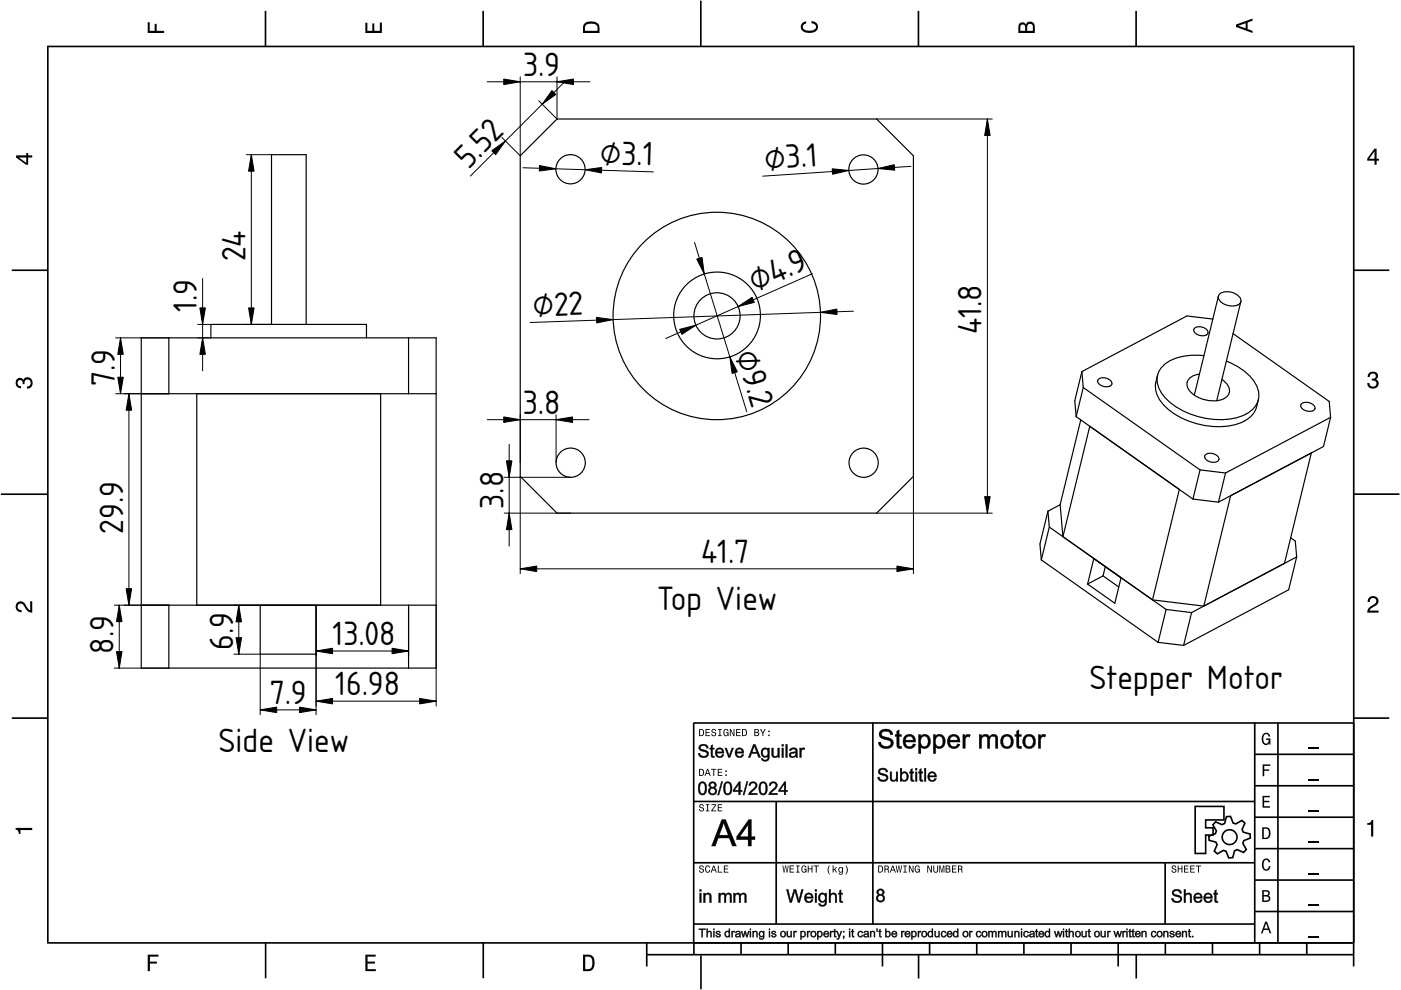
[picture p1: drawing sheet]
<svg xmlns="http://www.w3.org/2000/svg" width="297mm" height="210mm" viewBox="0 0 297 210" stroke-linecap="round" stroke-linejoin="round" font-family="sans-serif">
<defs><g id="words">
<g font-size="6.7">
<text x="110.9" y="16.1">3.9</text>
<text x="99.3" y="36" transform="rotate(-45 99.3 36)">5.52</text>
<text x="127.2" y="34.8" transform="rotate(2 127.2 34.8)">⌀3.1</text>
<text x="162.2" y="36" transform="rotate(-4 162.2 36)">⌀3.1</text>
<text x="52.1" y="55.4" transform="rotate(-90 52.1 55.4)">24</text>
<text x="160.1" y="62" transform="rotate(-24 160.1 62)">⌀4.9</text>
<text x="41.7" y="66.2" transform="rotate(-90 41.7 66.2)">1.9</text>
<text x="113" y="67.1" transform="rotate(-2 113 67.1)">⌀22</text>
<text x="208.1" y="70.7" transform="rotate(-90 208.1 70.7)">41.8</text>
<text x="155.9" y="75" transform="rotate(73 155.9 75)">⌀9.2</text>
<text x="24.3" y="81.8" transform="rotate(-90 24.3 81.8)">7.9</text>
<text x="110.9" y="87.7">3.8</text>
<text x="106.7" y="107.8" transform="rotate(-90 106.7 107.8)">3.8</text>
<text x="26.1" y="113.2" transform="rotate(-90 26.1 113.2)">29.9</text>
<text x="148.7" y="119.4">41.7</text>
<text x="139.3" y="129.4">Top View</text>
<text x="49.4" y="137.8" transform="rotate(-90 49.4 137.8)">6.9</text>
<text x="70.5" y="136.8">13.08</text>
<text x="24.1" y="138.6" transform="rotate(-90 24.1 138.6)">8.9</text>
<text x="57.2" y="149.3">7.9</text>
<text x="71.1" y="147.4">16.98</text>
<text x="231" y="146.2">Stepper Motor</text>
<text x="46.3" y="159.5">Side View</text>
</g>
</g></defs>
<g fill="none" stroke="#000" stroke-width=".35">
<path d="M10.1 9.9h277M10.1 9.7v190.1M56.3 2.3v7.5M102.4 2.3v7.5M148.6 .1v9.8M194.7 2.3v7.5M240.9 2.3v7.5M287 9.7v195.2M2.5 57.3h7.5M287.1 57.3h7.5M.2 104.8h10M287 104.8h9.7"/>
<path d="M2.5 152.3h7.5M147 153.3h140.1M147.1 153.3v46.7M185.1 153.2v42.8M266 159.9h21M266 153.3v46.7M270.9 153.3v46.7M287.1 152.3h7.5M147 169.9h119M164.6 169.9v26M266 179.9h21M266 173.3h21"/>
<path d="M266 166.6h21M10 199.9h277.1M56.3 199.9v7.5M102.5 199.9v7.5M137.1 199.9v5M147 195.9h119M147 182.9h119M147.1 199.9v2.5M157.1 199.9v2.5M167.1 199.9v2.5M177.1 199.9v2.5M187.1 199.9v5"/>
<path d="M197.1 199.9v2.5M207.1 199.9v2.5M217.1 199.9v2.5M227.1 199.9v2.5M237.1 199.9v5M247 182.9v13M247.1 199.9v2.5M257.1 199.9v2.5M266 193.3h21M266 186.6h21M267.1 199.9v2.5M277.1 199.9v2.5"/>
<path d="M137.1 202.4h150M148.6 202.6v7.2M194.8 202.4v5.1M240.9 202.4v5.1"/>
</g>
<g fill="#000">
<path d="M31.3 4.7h.4v1.8h1.1v-1.4h.4v1.4h1.6v.5h-3.5z" fill-rule="evenodd"/>
<path d="M77.5 4.8h.4v1.7h1v-1.5h.5v1.5h1.1v-1.7h.5v2.2h-3.5z" fill-rule="evenodd"/>
<path d="M124 4.9a2.19 2.19 0 0 0-.4 2.1h3.5v-1.2a1.42 1.42 0 0 0-1.7-1.3zM124.3 5.2a2.14 2.14 0 0 1 2.3 .3l.1 1h-2.7l.1-1z" fill-rule="evenodd"/>
<path d="M170.1 4.9l.8-.4v.5a.7 .7 0 0 0-.7 .5 .7 .7 0 0 0 .3 .8 1.69 1.69 0 0 0 2.5-.6 .9 .9 0 0 0-.9-.8v-.5a1.24 1.24 0 0 1 1.3 1.1 1.24 1.24 0 0 1-1 1.4 2.22 2.22 0 0 1-2.5-.7l-.1-.5z" fill-rule="evenodd"/>
<path d="M216.1 5l-.2 .8v1.2h3.5v-1.3a.98 .98 0 0 0-.7-1.1 .98 .98 0 0 0-1.2 .6 .84 .84 0 0 0-1.4-.2zM216.4 5.3a.54 .54 0 0 1 .7-.1 .54 .54 0 0 1 .3 .6v.7h-1.1zM217.9 5.2a.62 .62 0 0 1 .7-.1 .62 .62 0 0 1 .4 .6v.8h-1.2z" fill-rule="evenodd"/>
<path d="M262.1 5.2v.5l3.5 1.3v-.5l-1.1-.3v-1.4l1.1-.4v-.5zM262.6 5.5l1.5-.6v1.1z" fill-rule="evenodd"/>
<path d="M3.4 32.9v.5l2.1 1.5h.5v-1.5h.8v-.5h-.8v-.5h-.4v.5zM4 33.4h1.6v1.1z" fill-rule="evenodd"/>
<path d="M291.4 31.5l-1.5 2.1v.5h1.5v.8h.5v-.8h.5v-.4h-.5v-2.2zM291.4 32.1v1.6h-1.1z" fill-rule="evenodd"/>
<path d="M3.6 80.4a.86 .86 0 0 1 1.4 .1 1.06 1.06 0 0 1 1.2-.5 1.06 1.06 0 0 1 .7 1.2 1.1 1.1 0 0 1-1.2 1.2v-.5a.71 .71 0 0 0 .8-.9 .71 .71 0 0 0-1.3-.1v.6h-.4a.61 .61 0 0 0-.3-.8 .61 .61 0 0 0-.8 .2 .61 .61 0 0 0 .2 .8l.6 .2v.4a1.15 1.15 0 0 1-1.2-.6 1.15 1.15 0 0 1 .3-1.3z" fill-rule="evenodd"/>
<path d="M290.3 79.1a1.08 1.08 0 0 1 1.3-.2 1.08 1.08 0 0 1 .5 1.3l-.4 .2a1.06 1.06 0 0 1 .6 1.3 1.06 1.06 0 0 1-1.2 .7 1.1 1.1 0 0 1-1.2-1.2h.4a.71 .71 0 0 0 1 .8 .71 .71 0 0 0 .1-1.3h-.6v-.4a.61 .61 0 0 0 .8-.3 .61 .61 0 0 0-.2-.8 .61 .61 0 0 0-.8 .2l-.2 .5h-.4z" fill-rule="evenodd"/>
<path d="M3.6 127.8a1.22 1.22 0 0 1 2 .7l.4 .6 .4 .3v-1.9h.4v2.4a1.8 1.8 0 0 1-1.7-1.4 .71 .71 0 0 0-.9-.5 .71 .71 0 0 0-.5 .8 .71 .71 0 0 0 .9 .6v.4a1.18 1.18 0 0 1-1.2-.6 1.18 1.18 0 0 1 .2-1.4z" fill-rule="evenodd"/>
<path d="M290.3 126.7a1.18 1.18 0 0 1 1.9 .3 1.18 1.18 0 0 1-1 1.7l-.5 .3-.3 .5h1.9v.4h-2.4a1.8 1.8 0 0 1 1.4-1.7 .71 .71 0 0 0 .5-.9 .71 .71 0 0 0-.9-.5 .71 .71 0 0 0-.5 .8h-.4z" fill-rule="evenodd"/>
<path d="M148.2 154.6v1.5h.5a.77 .77 0 0 0 .6-.8 .77 .77 0 0 0-.6-.7zM148.4 154.8a.58 .58 0 0 1 .7 .5 .58 .58 0 0 1-.7 .6zM149.6 154.6v1.5h.9v-.2h-.7v-.5h.6v-.2h-.6v-.4h.7v-.2zM151 154.7a.53 .53 0 0 0 0 .6 .53 .53 0 0 0 .6 .2 .32 .32 0 0 1-.3 .5 .32 .32 0 0 1-.3-.4h-.2a.5 .5 0 0 0 .7 .5 .5 .5 0 0 0 .1-.8l-.4-.1a.28 .28 0 0 1-.1-.4 .28 .28 0 0 1 .4-.1 .28 .28 0 0 1 .1 .3h.2a.51 .51 0 0 0-.3-.4 .51 .51 0 0 0-.5 .1zM152.3 154.6v.2h.2v1.1h-.2v.2h.7v-.2h-.3v-1.1h.3v-.2zM153.5 154.7a.81 .81 0 0 0 .5 1.4l.3-.2 .2 .2v-.8h-.6v.1h.4l-.2 .5a.6 .6 0 0 1-.5-.6 .6 .6 0 0 1 .4-.6l.2 .3h.3l-.2-.3a.53 .53 0 0 0-.8 0zM154.7 154.6v1.5h.2v-1.3l.6 1.3h.2v-1.5h-.2v1.2l-.5-1.2zM156.1 154.6v1.5h.9v-.2h-.7v-.5h.6v-.2h-.6v-.4h.7v-.2zM157.3 154.6v1.5h.5a.77 .77 0 0 0 .6-.8 .77 .77 0 0 0-.6-.7zM157.5 154.8a.57 .57 0 0 1 .7 .5 .57 .57 0 0 1-.7 .6zM159.9 154.6v1.5h.6a.42 .42 0 0 0 .5-.3 .42 .42 0 0 0-.3-.5l.2-.2-.1-.4zM160.1 154.8h.3a.23 .23 0 0 1 .3 .2 .23 .23 0 0 1-.3 .2h-.3zM160.1 155.4h.4a.26 .26 0 0 1 .3 .2 .26 .26 0 0 1-.3 .3h-.4zM161.1 154.6l.5 .9v.6h.2v-.6l.5-.9h-.2l-.4 .7-.3-.7zM162.9 155.8v.3h.3v-.3zM162.9 154.9v.3h.3v-.3z" fill-rule="evenodd"/>
<path d="M267.8 155.7a.85 .85 0 0 1 .9-.3 .85 .85 0 0 1 .6 .8h-.3l-.1-.3a.49 .49 0 0 0-.4-.3 .49 .49 0 0 0-.5 .3 1.2 1.2 0 0 0 .4 1.8 .66 .66 0 0 0 .6-.8h-.6v-.3h.9v1.3h-.1l-.1-.3-.3 .3a.85 .85 0 0 1-1.2-.7v-1.1z" fill-rule="evenodd"/>
<path d="M3.3 175.5h3.5v.5h-2.5v.8h-.3a.77 .77 0 0 0-.7-.9z" fill-rule="evenodd"/>
<path d="M148.4 170.6a.53 .53 0 0 0 0 .6 .53 .53 0 0 0 .6 .2 .32 .32 0 0 1-.3 .5 .32 .32 0 0 1-.3-.4h-.2a.5 .5 0 0 0 .7 .6 .5 .5 0 0 0 .1-.9l-.4-.1a.28 .28 0 0 1-.1-.4 .28 .28 0 0 1 .4-.1 .28 .28 0 0 1 .1 .4h.2a.51 .51 0 0 0-.3-.5 .51 .51 0 0 0-.5 .1zM149.7 170.5v.2h.2v1.1h-.2v.2h.7v-.2h-.3v-1.1h.3v-.2zM150.8 170.5v.2h.8l-.8 1.3h1.1v-.2h-.9l.9-1.3zM152.2 170.5v1.5h.9v-.2h-.7v-.5h.6v-.1h-.6v-.5h.7v-.2z" fill-rule="evenodd"/>
<path d="M148.2 163v1.5h.5a.77 .77 0 0 0 .6-.7 .77 .77 0 0 0-.6-.8zM148.4 163.2a.58 .58 0 0 1 .7 .6 .58 .58 0 0 1-.7 .5zM149.9 163l-.5 1.5h.2l.1-.4h.6l.2 .4h.2l-.6-1.5zM150 163.2l.3 .7h-.5zM150.8 163v.2h.4v1.3h.2v-1.3h.5v-.2zM152.2 163v1.5h.9v-.2h-.7v-.5h.6v-.2h-.6v-.4h.7v-.2zM153.8 164.2v.3h.3v-.3zM153.8 163.4v.3h.3v-.3z" fill-rule="evenodd"/>
<path d="M267.7 168.7h1.5v.3h-1.2v.8h1.1v.3h-1.1v.8h1.3v.3h-1.6z" fill-rule="evenodd"/>
<path d="M267.7 162.1h1.6v.3h-1.3v.7h1.1v.3h-1.1v1.2h-.3z" fill-rule="evenodd"/>
<path d="M267.6 175.4v2.5h.8a1.37 1.37 0 0 0 .7-2.2 1.56 1.56 0 0 0-1.5-.3zM267.9 175.7a.98 .98 0 0 1 1.2 .7 .98 .98 0 0 1-.7 1.2h-.5z" fill-rule="evenodd"/>
<path d="M289.9 174.5a.77 .77 0 0 0 .9-.7h.4v3.6h-.5v-2.5h-.8z" fill-rule="evenodd"/>
<path d="M148.4 183.6a.53 .53 0 0 0 0 .6 .53 .53 0 0 0 .6 .2 .32 .32 0 0 1-.3 .5 .32 .32 0 0 1-.3-.4h-.2a.5 .5 0 0 0 .7 .6 .5 .5 0 0 0 .1-.9l-.4-.1a.28 .28 0 0 1-.1-.4 .28 .28 0 0 1 .4-.1 .28 .28 0 0 1 .1 .4h.2a.51 .51 0 0 0-.3-.5 .51 .51 0 0 0-.5 .1zM149.6 183.7l-.1 .2a.67 .67 0 0 0 .1 .9 .67 .67 0 0 0 .8 .1l.2-.4h-.2l-.2 .3a.6 .6 0 0 1-.5-.5 .6 .6 0 0 1 .5-.6l.2 .3h.2l-.2-.4a.5 .5 0 0 0-.8 .1zM151.2 183.5l-.5 1.5h.2l.1-.4h.6l.2 .4h.2l-.6-1.5zM151.3 183.7l.3 .7h-.5zM152.2 183.5v1.5h1v-.2h-.8v-1.3zM153.5 183.5v1.5h.9v-.2h-.7v-.5h.6v-.2h-.6v-.4h.7v-.2z" fill-rule="evenodd"/>
<path d="M165.9 183.5l.2 1.5h.2l.3-1.3 .2 1.3h.2l.2-1.5h-.1l-.2 1.3-.2-1.3h-.2l-.2 1.3-.2-1.3zM167.4 183.5v1.5h1v-.2h-.8v-.5h.7v-.2h-.7v-.4h.7v-.2zM168.8 183.5v.2h.3v1.1h-.3v.2h.7v-.2h-.2v-1.1h.2v-.2zM170 183.7a.82 .82 0 0 0 .6 1.3l.3-.2 .1 .2v-.8h-.5v.2h.3l-.2 .4a.6 .6 0 0 1-.5-.5 .6 .6 0 0 1 .5-.6l.2 .3h.2l-.2-.4a.53 .53 0 0 0-.8 .1zM171.3 183.5v1.5h.2v-.7h.6v.7h.2v-1.5h-.2v.6h-.6v-.6zM172.5 183.5v.2h.5v1.3h.2v-1.3h.4v-.2zM175.8 183.5a1.35 1.35 0 0 0 .2 1.9 1.84 1.84 0 0 1 0-1.9zM176.5 183.5v1.5h.2v-.4l.2-.2 .4 .6h.2l-.4-.7 .4-.5h-.2l-.6 .6v-.9zM177.9 184a.59 .59 0 0 0-.2 .7 .59 .59 0 0 0 .7 .3l.1-.2a.31 .31 0 0 1-.1 .5 .31 .31 0 0 1-.4-.2h-.2a.47 .47 0 0 0 .5 .4 .47 .47 0 0 0 .4-.5v-1.2h-.2v.2l-.3-.2zM178 184.1l.1-.1a.42 .42 0 0 1 .4 .4 .42 .42 0 0 1-.4 .5l-.1-.3zM179.3 183.5a1.85 1.85 0 0 1 0 1.9 1.22 1.22 0 0 0 0-1.9z" fill-rule="evenodd"/>
<path d="M186.2 183.5v1.5h.5a.77 .77 0 0 0 .6-.7 .77 .77 0 0 0-.6-.8zM186.4 183.7a.58 .58 0 0 1 .6 .6 .58 .58 0 0 1-.6 .5zM187.5 183.5v1.5h.2v-.6a.45 .45 0 0 1 .5 .1 .45 .45 0 0 1 .1 .5h.2l-.2-.7a.42 .42 0 0 0 .1-.5 .42 .42 0 0 0-.4-.3zM187.7 183.7h.3a.26 .26 0 0 1 .3 .2 .26 .26 0 0 1-.4 .3h-.2zM189.2 183.5l-.6 1.5h.2l.2-.4h.6l.1 .4h.2l-.5-1.5zM189.3 183.7l.2 .7h-.4zM189.9 183.5l.3 1.5h.2l.2-1.3 .2 1.3h.2l.3-1.5h-.2l-.2 1.3-.2-1.3h-.2l-.2 1.3-.2-1.3zM191.5 183.5v.2h.3v1.1h-.3v.2h.8v-.2h-.3v-1.1h.3v-.2zM192.7 183.5v1.5h.2v-1.2l.6 1.2h.2v-1.5h-.2v1.2l-.6-1.2zM194.1 183.7a.81 .81 0 0 0 .5 1.3l.3-.2 .1 .2v-.8h-.5v.2h.3l-.2 .4a.6 .6 0 0 1-.5-.5 .6 .6 0 0 1 .5-.6l.2 .3h.2l-.2-.4a.53 .53 0 0 0-.7 .1zM196.6 183.5v1.5h.2v-1.2l.6 1.2h.2v-1.5h-.2v1.2l-.6-1.2zM197.9 183.5v.9a.52 .52 0 0 0 .5 .6 .52 .52 0 0 0 .5-.6v-.9h-.2v.9a.33 .33 0 0 1-.3 .5 .33 .33 0 0 1-.3-.5v-.9zM199.2 183.5v1.5h.1v-1.4l.3 1.4h.2l.3-1.4v1.4h.1v-1.5h-.2l-.3 1.3-.3-1.3zM200.5 183.5v1.5h.6a.42 .42 0 0 0 .4-.3 .42 .42 0 0 0-.2-.5l.2-.2-.1-.4zM200.7 183.7h.3a.23 .23 0 0 1 .3 .2 .23 .23 0 0 1-.3 .2h-.3zM200.7 184.3h.3a.26 .26 0 0 1 .3 .3 .26 .26 0 0 1-.3 .2h-.3zM201.8 183.5v1.5h1v-.2h-.8v-.5h.7v-.2h-.7v-.4h.8v-.2zM203.1 183.5v1.5h.2v-.6a.45 .45 0 0 1 .5 .1 .45 .45 0 0 1 .1 .5h.2l-.2-.7a.42 .42 0 0 0 .1-.5 .42 .42 0 0 0-.4-.3zM203.3 183.7h.3a.26 .26 0 0 1 .3 .2 .26 .26 0 0 1-.4 .3h-.2z" fill-rule="evenodd"/>
<path d="M248.5 183.6a.53 .53 0 0 0 0 .6 .53 .53 0 0 0 .6 .2 .32 .32 0 0 1-.2 .5 .32 .32 0 0 1-.3-.4h-.2a.5 .5 0 0 0 .6 .6 .5 .5 0 0 0 .2-.9l-.4-.1a.28 .28 0 0 1-.1-.4 .28 .28 0 0 1 .3-.1 .28 .28 0 0 1 .2 .4h.2a.51 .51 0 0 0-.3-.5 .51 .51 0 0 0-.6 .1zM249.7 183.5v1.5h.2v-.7h.6v.7h.2v-1.5h-.2v.6h-.6v-.6zM251 183.5v1.5h1v-.2h-.8v-.5h.7v-.2h-.7v-.4h.8v-.2zM252.3 183.5v1.5h1v-.2h-.8v-.5h.7v-.2h-.7v-.4h.8v-.2zM253.5 183.5v.2h.5v1.3h.2v-1.3h.5v-.2z" fill-rule="evenodd"/>
<path d="M268.3 195.4l-1 2.5h.4l.2-.7h1l.3 .7h.3l-.9-2.5zM268.4 195.8l.4 1.1h-.7z" fill-rule="evenodd"/>
<path d="M267.6 188.7v2.5h1a.7 .7 0 0 0 .7-.5 .7 .7 0 0 0-.4-.8 .61 .61 0 0 0 .3-.8 .61 .61 0 0 0-.7-.4zM267.9 189h.6a.38 .38 0 0 1 .4 .4 .38 .38 0 0 1-.5 .4h-.5zM267.9 190.1h.6a.44 .44 0 0 1 .5 .4 .44 .44 0 0 1-.5 .4h-.6z" fill-rule="evenodd"/>
<path d="M267.8 182.3a.85 .85 0 0 1 .9-.3 .85 .85 0 0 1 .6 .8h-.3l-.1-.2a.47 .47 0 0 0-.4-.3 .47 .47 0 0 0-.4 .3 1.21 1.21 0 0 0 .4 1.7 .64 .64 0 0 0 .5-.7h.4a.89 .89 0 0 1-.8 1 .89 .89 0 0 1-1-.7v-1.1z" fill-rule="evenodd"/>
<path d="M31.3 202.4h2.3v.4h-1.8v1.1h1.5v.4h-1.5v1.6h-.5z" fill-rule="evenodd"/>
<path d="M77.5 202.4h2.1v.4h-1.7v1.1h1.6v.4h-1.6v1.2h1.8v.4h-2.2z" fill-rule="evenodd"/>
<path d="M123.6 202.4v3.5h1.2a1.42 1.42 0 0 0 1.3-1.7 1.38 1.38 0 0 0-1.3-1.8zM124.1 202.8l1 .1a1.89 1.89 0 0 1 0 2.5l-1 .1z" fill-rule="evenodd"/>
</g>
<path d="M277.3 158.6h2.2M277.3 178.6h2.2M277.3 172h2.2M277.3 165.3h2.2M277.3 198.6h2.2M277.3 192h2.2M277.3 185.3h2.2" fill="none" stroke="#000" stroke-width=".25"/>
<g fill="#000">
<path d="M148.3 158a1.12 1.12 0 0 1 1.9 .6l-.4 .1a.64 .64 0 0 0-.6-.6 .64 .64 0 0 0-.6 .5l.6 .3a.93 .93 0 0 1 1.1 1 .93 .93 0 0 1-1.3 .8 .91 .91 0 0 1-1-1l.4-.1a.75 .75 0 0 0 .7 .7 .75 .75 0 0 0 .7-.6l-1.3-.6a.67 .67 0 0 1-.2-1.1zM148.4 158a.75 .75 0 0 0-.1 .9 .75 .75 0 0 0 .8 .4l.5 .2a.49 .49 0 0 1 .3 .6 .49 .49 0 0 1-.7 .3 .69 .69 0 0 1-.8-.7h-.4a1.12 1.12 0 0 0 1.1 .9 1.12 1.12 0 0 0 1.1-.8l-.1-.4-.3-.3-1.2-.3a.63 .63 0 0 1 .3-.8 .63 .63 0 0 1 .8 .3l.1 .3h.3a1.02 1.02 0 0 0-1.7-.6zM150.7 158.1l.4-.3v.8h.4v.3h-.4v1.3l.4 .1v.3a.57 .57 0 0 1-.6 0 .57 .57 0 0 1-.2-.6v-1.1h-.2v-.3h.2zM150.7 158.1l.1 .5h-.3v.3l.3-.1v1.2a.46 .46 0 0 0 .1 .5 .46 .46 0 0 0 .6 .1l-.1-.3a.27 .27 0 0 1-.3 0 .27 .27 0 0 1-.1-.3v-1.2l.4 .1v-.3h-.4l.1-.7zM151.9 158.8a.96 .96 0 0 1 1.1-.2 .96 .96 0 0 1 .5 1.1h-1.5a.56 .56 0 0 0 .5 .6 .56 .56 0 0 0 .6-.4l.4 .1a.83 .83 0 0 1-1.2 .7 1.16 1.16 0 0 1-.4-1.9zM151.9 158.9a1 1 0 0 0 0 1.4 1 1 0 0 0 1.4 0l.2-.3h-.4a.59 .59 0 0 1-.7 .4 .59 .59 0 0 1-.4-.8l1.5 .1a1.1 1.1 0 0 0-.9-1.1zM152.2 159l-.2 .4h1.1a.51 .51 0 0 0-.3-.5 .51 .51 0 0 0-.6 .1zM152.2 159l.4-.2 .3 .1 .3 .5h-1.2zM153.6 158.6h.5l.5 1.6 .6-1.6h.4l-.8 2h-.4zM153.7 158.6l.8 2h.3l.7-2h-.3l-.6 1.8-.6-1.8zM156.1 158.8a.96 .96 0 0 1 1.2-.2 .96 .96 0 0 1 .4 1.1h-1.5a.56 .56 0 0 0 .5 .6 .56 .56 0 0 0 .6-.4l.4 .1a.83 .83 0 0 1-1.2 .7 1.16 1.16 0 0 1-.4-1.9zM156.1 158.9a1 1 0 0 0 0 1.4 1 1 0 0 0 1.4 0l.2-.3h-.4a.59 .59 0 0 1-.7 .4 .59 .59 0 0 1-.4-.8l1.5 .1a1.1 1.1 0 0 0-.9-1.1zM156.4 159l-.2 .4h1.1a.51 .51 0 0 0-.3-.5 .51 .51 0 0 0-.6 .1zM156.4 159l.4-.2 .3 .1 .3 .5h-1.2zM159.7 157.8h.5l1.1 2.8h-.5l-.3-.8h-1.1l-.3 .8h-.5zM159.7 157.8l-1 2.8h.4l.2-.9h1.2l.3 .9h.5l-1.2-2.8zM159.9 158.1l-.4 1.4h.9zM159.9 158.1l.6 1.4h-1.1zM161.6 158.8a.77 .77 0 0 1 1.2 0v-.2h.4v1.7a.91 .91 0 0 1-.7 1.1 .91 .91 0 0 1-1.1-.7l.4 .1a.53 .53 0 0 0 .5 .3 .53 .53 0 0 0 .5-.3v-.5a.81 .81 0 0 1-.9 .3 .81 .81 0 0 1-.6-.7l.1-.7zM161.7 158.8a.93 .93 0 0 0-.2 1.3 .93 .93 0 0 0 1.2 .2h.1a.61 .61 0 0 1-.2 .8 .61 .61 0 0 1-.7-.1l-.1-.2h-.4a.86 .86 0 0 0 1.1 .5 .86 .86 0 0 0 .6-1v-1.7h-.3v.4a.76 .76 0 0 0-1.1-.2zM161.9 159a.65 .65 0 0 0-.1 .9 .65 .65 0 0 0 .8 .2 .65 .65 0 0 0 .1-.9 .65 .65 0 0 0-.8-.2zM161.8 159a.74 .74 0 0 1 1.1 .4 .74 .74 0 0 1-.6 1 .82 .82 0 0 1-.5-1.4zM163.6 158.6h.4v1.5a.49 .49 0 0 0 .6 .2 .49 .49 0 0 0 .3-.6v-1.1h.4v2h-.4v-.3a.73 .73 0 0 1-.7 .4 .73 .73 0 0 1-.6-.5zM163.6 158.6l.1 1.2a.68 .68 0 0 0 .5 .8 .68 .68 0 0 0 .8-.4l-.1 .4h.3v-2h-.3v1.1a.55 .55 0 0 1-.4 .7 .55 .55 0 0 1-.6-.7l.1-1.1zM165.7 157.8h.5v.5h-.5zM165.8 157.8v.4h.3v-.4zM165.7 158.6h.5v2h-.5zM165.8 158.6v2h.3v-2zM166.5 157.8h.5v2.8h-.5zM166.6 157.8v2.8h.3v-2.8zM167.5 158.8a.88 .88 0 0 1 1-.3 .88 .88 0 0 1 .6 .8l.1 1.3h-.4l-.1-.2a.73 .73 0 0 1-1 .3 .73 .73 0 0 1-.2-1.1l1.2-.3a.49 .49 0 0 0-.5-.4 .49 .49 0 0 0-.5 .4l-.4-.1zM167.5 158.8l-.1 .4h.3a.52 .52 0 0 1 .4-.4 .52 .52 0 0 1 .5 .1l.1 .5-.9 .1a.6 .6 0 0 0-.3 1 .99 .99 0 0 0 1.3-.2v.3h.4l-.2-.4v-1.2a.97 .97 0 0 0-1.5-.2zM167.8 159.9h-.1a.43 .43 0 0 0 .4 .5 .43 .43 0 0 0 .5-.4l.1-.4zM167.7 159.8l1-.3a.62 .62 0 0 1-.3 .8 .62 .62 0 0 1-.8-.2zM169.5 158.6h.4v.3a.47 .47 0 0 1 .3-.4 .47 .47 0 0 1 .5 .2l-.1 .3h-.4l-.2 .2-.1 1.4h-.4zM169.6 158.6v2h.3v-1a.46 .46 0 0 1 .1-.6 .46 .46 0 0 1 .5 0l.2-.3a.61 .61 0 0 0-.9 .2l.1-.3z"/>
<path d="M148.4 158a1.09 1.09 0 0 1 1.8 .6h-.4a.65 .65 0 0 0-.6-.5 .65 .65 0 0 0-.7 .6l.4 .2a1.12 1.12 0 0 1 1.3 1.1 1.16 1.16 0 0 1-1.2 .6 1.16 1.16 0 0 1-1-.9h.4a.76 .76 0 0 0 .7 .6 .76 .76 0 0 0 .8-.6l-.4-.3a1.03 1.03 0 0 1-1.2-1.2zM150.7 158.1l.4-.2v.7h.3v.3h-.3v1.1l.1 .3h.2l.1 .3a.5 .5 0 0 1-.6 0 .5 .5 0 0 1-.2-.6v-1.1h-.2v-.3h.2zM151.9 158.8a.94 .94 0 0 1 1.1-.1 .94 .94 0 0 1 .5 1h-1.5a.59 .59 0 0 0 .4 .6 .59 .59 0 0 0 .7-.3h.4a1 1 0 0 1-1.4 .5 1 1 0 0 1-.3-1.5zM152.2 159l-.2 .4h1.1a.56 .56 0 0 0-.3-.5 .56 .56 0 0 0-.6 .1zM153.7 158.6h.3l.6 1.6 .6-1.6h.3l-.7 2h-.3zM156.1 158.8a.94 .94 0 0 1 1.1-.1 .94 .94 0 0 1 .5 1h-1.5a.59 .59 0 0 0 .4 .6 .59 .59 0 0 0 .7-.3h.4a1 1 0 0 1-1.4 .5 1 1 0 0 1-.3-1.5zM156.4 159l-.2 .4h1.1a.56 .56 0 0 0-.3-.5 .56 .56 0 0 0-.6 .1zM159.7 157.8h.4l1.2 2.8h-.5l-.3-.8h-1.1l-.3 .8h-.4zM159.9 158.1l-.4 1.4h.9zM161.6 158.8l.6-.3 .6 .3v-.2h.3v1.7a.88 .88 0 0 1-.6 1.1 .88 .88 0 0 1-1.1-.6h.4a.57 .57 0 0 0 .7 .3 .57 .57 0 0 0 .3-.8 .97 .97 0 0 1-1.3-.2 .97 .97 0 0 1 .1-1.3zM161.9 159a.72 .72 0 0 0-.2 .9 .72 .72 0 0 0 .8 .3 .7 .7 0 0 0 .3-.9 .7 .7 0 0 0-.9-.3zM163.6 158.6h.4v1.1a.5 .5 0 0 0 .5 .7 .5 .5 0 0 0 .4-.7v-1.1h.3v2h-.3v-.3a.71 .71 0 0 1-.8 .3 .71 .71 0 0 1-.5-.8zM165.8 157.8h.3v.4h-.3zM165.8 158.6h.3v2h-.3zM166.6 157.8h.3v2.8h-.3zM167.5 158.8a.87 .87 0 0 1 .9-.3 .87 .87 0 0 1 .6 .8l.2 1.3h-.4l-.1-.2a.74 .74 0 0 1-.9 .3 .74 .74 0 0 1-.4-.9l.4-.3 .9-.2a.51 .51 0 0 0-.4-.5 .51 .51 0 0 0-.6 .4h-.3zM167.8 159.8a.36 .36 0 0 0 0 .5 .36 .36 0 0 0 .5 .1l.3-.3 .1-.5zM169.6 158.6h.3v.3l.2-.3h.4l.2 .1-.2 .3a.45 .45 0 0 0-.5 0 .45 .45 0 0 0-.1 .6v1h-.3z"/>
<path d="M186.7 154.9a1.61 1.61 0 0 1 2.6 .9l-.5 .1a.99 .99 0 0 0-.9-.8 .99 .99 0 0 0-1 .5l.3 .5 1 .2a1.23 1.23 0 0 1 1.3 1.4 1.23 1.23 0 0 1-1.6 1.1 1.42 1.42 0 0 1-1.7-1.5h.5a1.14 1.14 0 0 0 1 .9 1.14 1.14 0 0 0 1.2-.6l-.3-.5-1.7-.5a.96 .96 0 0 1-.2-1.7zM186.7 155a1.09 1.09 0 0 0-.1 1.2 1.09 1.09 0 0 0 1.1 .6l.7 .2a.66 .66 0 0 1 .5 .8 .66 .66 0 0 1-.8 .5 1.07 1.07 0 0 1-1.4-1l-.5 .1a1.66 1.66 0 0 0 1.5 1.3 1.66 1.66 0 0 0 1.7-1l-.1-.6-.6-.6-1.7-.5a.56 .56 0 0 1-.1-.7 .56 .56 0 0 1 .6-.3 .89 .89 0 0 1 1.3 .8h.5a1.55 1.55 0 0 0-2.6-.8zM190.1 155l.6-.3-.1 1h.6v.5l-.6-.1 .1 1.7a.31 .31 0 0 0 .1 .4 .31 .31 0 0 0 .4 0v.5a.79 .79 0 0 1-.8-.1 .79 .79 0 0 1-.3-.8v-1.7l-.4 .1v-.5h.4zM190.1 155l.1 .8-.4-.1v.4h.4v1.7a.68 .68 0 0 0 .2 .8 .68 .68 0 0 0 .8 0l-.1-.4a.35 .35 0 0 1-.4 0 .35 .35 0 0 1-.1-.4v-1.7h.5v-.4l-.5 .1v-1.1zM191.8 156.1a1.38 1.38 0 0 1 1.7-.3 1.38 1.38 0 0 1 .6 1.6l-2.1-.1a.83 .83 0 0 0 .6 1 .83 .83 0 0 0 1-.6h.5a1.2 1.2 0 0 1-1.6 1 1.62 1.62 0 0 1-.7-2.6zM191.9 156.1a1.47 1.47 0 0 0-.2 2 1.47 1.47 0 0 0 1.9 .3l.5-.6-.5-.1a.85 .85 0 0 1-1 .6 .85 .85 0 0 1-.6-1h2.1a1.32 1.32 0 0 0-.7-1.4 1.32 1.32 0 0 0-1.5 .2zM192.3 156.3l-.3 .6h1.6a.76 .76 0 0 0-.5-.7 .76 .76 0 0 0-.8 .1zM192.2 156.3l.6-.3 .5 .2 .3 .3 .1 .5h-1.8zM194.7 155.7h.5v.4a1.16 1.16 0 0 1 1.4-.4 1.16 1.16 0 0 1 .7 1.2 1.31 1.31 0 0 1-.5 1.6 1.31 1.31 0 0 1-1.6-.1l.1 1.4h-.6zM194.8 155.7v4.1h.4v-1.6a1.18 1.18 0 0 0 1.4 .3 1.18 1.18 0 0 0 .6-1.3 1.15 1.15 0 0 0-.6-1.4 1.15 1.15 0 0 0-1.4 .5v-.6zM195.5 156.4a1.2 1.2 0 0 0 .5 1.9 1.16 1.16 0 0 0 .7-1.1 1.16 1.16 0 0 0-.7-1.1zM195.4 156.3a.83 .83 0 0 1 1.1-.1 .83 .83 0 0 1 .3 1 .88 .88 0 0 1-.8 1.2 .88 .88 0 0 1-.8-1.2zM197.8 155.7h.6l-.1 .4a1.16 1.16 0 0 1 1.4-.4 1.16 1.16 0 0 1 .7 1.2 1.31 1.31 0 0 1-.4 1.6 1.31 1.31 0 0 1-1.7-.1l.1 1.4h-.6zM197.9 155.7v4.1h.5l-.1-1.6a1.18 1.18 0 0 0 1.5 .3 1.18 1.18 0 0 0 .6-1.3 1.15 1.15 0 0 0-.7-1.4 1.15 1.15 0 0 0-1.4 .5v-.6zM198.6 156.4a1.2 1.2 0 0 0 .5 1.9 1.16 1.16 0 0 0 .8-1.1 1.16 1.16 0 0 0-.8-1.1zM198.5 156.3a.83 .83 0 0 1 1.1-.1 .83 .83 0 0 1 .3 1 .88 .88 0 0 1-.8 1.2 .88 .88 0 0 1-.8-1.2zM201.2 156.1a1.38 1.38 0 0 1 1.7-.3 1.38 1.38 0 0 1 .6 1.6l-2.1-.1a.83 .83 0 0 0 .6 1 .83 .83 0 0 0 1-.6h.5a1.2 1.2 0 0 1-1.6 1 1.62 1.62 0 0 1-.7-2.6zM201.3 156.1a1.47 1.47 0 0 0-.2 2 1.47 1.47 0 0 0 1.9 .3l.5-.6-.5-.1a.85 .85 0 0 1-1 .6 .85 .85 0 0 1-.6-1h2.1a1.32 1.32 0 0 0-.7-1.4 1.32 1.32 0 0 0-1.5 .2zM201.7 156.3l-.3 .6h1.6a.76 .76 0 0 0-.5-.7 .76 .76 0 0 0-.8 .1zM201.6 156.3l.6-.3 .5 .2 .3 .3 .1 .5h-1.8zM204.1 155.7h.5v.5a.68 .68 0 0 1 .5-.5 .68 .68 0 0 1 .7 .2l-.2 .5a.55 .55 0 0 0-.9 .2v2.1h-.6zM204.1 155.7v3h.5v-1.6a.67 .67 0 0 1 .2-.7 .67 .67 0 0 1 .8-.1l.1-.4a.76 .76 0 0 0-1.1 .3v-.5zM207.6 155.7h.5v.5a.98 .98 0 0 1 1.7 0 .97 .97 0 0 1 1.1-.5 .97 .97 0 0 1 .7 1v2h-.6v-1.9a.6 .6 0 0 0-.6-.7 .6 .6 0 0 0-.5 .9v1.7h-.6v-1.9a.59 .59 0 0 0-.7-.7 .59 .59 0 0 0-.4 .8v1.8h-.6zM207.6 155.7v3h.5v-1.6a.72 .72 0 0 1 .3-.9 .72 .72 0 0 1 1 .4l-.1 2.1h.5v-1.7a.68 .68 0 0 1 .6-.9 .68 .68 0 0 1 .7 .7v1.9h.5l-.1-2a.91 .91 0 0 0-.7-1 .91 .91 0 0 0-1.1 .6 .94 .94 0 0 0-.8-.6 .94 .94 0 0 0-.9 .6l.1-.6zM212.6 156a1.52 1.52 0 0 1 2.3 1 1.52 1.52 0 0 1-2 1.7 1.73 1.73 0 0 1-.3-2.7zM212.6 156a1.52 1.52 0 0 0-.3 1.8 1.52 1.52 0 0 0 1.7 .8 1.48 1.48 0 0 0 .7-2.1 1.48 1.48 0 0 0-2.1-.5zM212.9 156.4a1.07 1.07 0 0 0-.2 1.2 1.07 1.07 0 0 0 1 .6 1.09 1.09 0 0 0 .6-1.2 1.09 1.09 0 0 0-1-.8zM212.9 156.3a.98 .98 0 0 1 1.2 0 .98 .98 0 0 1 .3 1.2 .9 .9 0 0 1-1.1 .8 .9 .9 0 0 1-.7-1.1zM215.5 155l.6-.3-.1 1h.6v.5l-.6-.1 .1 1.7a.31 .31 0 0 0 .1 .4 .31 .31 0 0 0 .4 0v.5a.79 .79 0 0 1-.8-.1 .79 .79 0 0 1-.3-.8v-1.7l-.4 .1v-.5h.4zM215.5 155l.1 .8-.4-.1v.4h.4v1.7a.68 .68 0 0 0 .2 .8 .68 .68 0 0 0 .8 0l-.1-.4a.35 .35 0 0 1-.4 0 .35 .35 0 0 1-.1-.4v-1.7h.5v-.4l-.5 .1v-1.1zM217.3 156a1.52 1.52 0 0 1 2.3 1 1.52 1.52 0 0 1-2 1.7 1.73 1.73 0 0 1-.3-2.7zM217.3 156a1.52 1.52 0 0 0-.3 1.8 1.52 1.52 0 0 0 1.7 .8 1.48 1.48 0 0 0 .7-2.1 1.48 1.48 0 0 0-2.1-.5zM217.6 156.4a1.07 1.07 0 0 0-.2 1.2 1.07 1.07 0 0 0 1 .6 1.09 1.09 0 0 0 .6-1.2 1.09 1.09 0 0 0-1-.8zM217.6 156.3a.98 .98 0 0 1 1.2 0 .98 .98 0 0 1 .3 1.2 .9 .9 0 0 1-1.1 .8 .9 .9 0 0 1-.7-1.1zM220.1 155.7h.5v.5a.68 .68 0 0 1 .5-.5 .68 .68 0 0 1 .7 .2l-.2 .5a.55 .55 0 0 0-.9 .2v2.1h-.6zM220.1 155.7v3h.5v-1.6a.67 .67 0 0 1 .2-.7 .67 .67 0 0 1 .8-.1l.1-.4a.76 .76 0 0 0-1.2 .3l.1-.5z"/>
<path d="M186.7 155a1.58 1.58 0 0 1 2.6 .8h-.5a1.01 1.01 0 0 0-.9-.8 1.01 1.01 0 0 0-1 .6l.3 .5a3 3 0 0 1 2.1 1 1.33 1.33 0 0 1-1.7 1.6 1.37 1.37 0 0 1-1.4-1.3l.5-.1a1.15 1.15 0 0 0 1 .9 1.15 1.15 0 0 0 1.2-.6 1.51 1.51 0 0 0-1.5-.9 1.04 1.04 0 0 1-.9-.6 1.04 1.04 0 0 1 .2-1.1zM190.1 155l.5-.3v1h.5v.4h-.5v1.7a.33 .33 0 0 0 .1 .4 .33 .33 0 0 0 .4 0l.1 .5a.73 .73 0 0 1-.8-.1 .73 .73 0 0 1-.3-.8v-1.7h-.3v-.4h.3zM191.8 156.1a1.36 1.36 0 0 1 1.7-.3 1.36 1.36 0 0 1 .6 1.5h-2.1a.85 .85 0 0 0 .6 1 .85 .85 0 0 0 1-.6l.5 .1a1.43 1.43 0 0 1-1.9 .8 1.43 1.43 0 0 1-.7-2zM192.2 156.3l-.2 .6h1.6a.8 .8 0 0 0-.5-.7 .8 .8 0 0 0-.9 .1zM194.8 155.7h.4v.4a1.19 1.19 0 0 1 1.5-.3 1.19 1.19 0 0 1 .6 1.4 1.22 1.22 0 0 1-.6 1.3 1.22 1.22 0 0 1-1.5-.1v1.4h-.4zM195.4 156.4a1.23 1.23 0 0 0 .6 1.9 1.2 1.2 0 0 0 .8-1.1 1.2 1.2 0 0 0-.8-1.1zM197.9 155.7h.4v.4a1.19 1.19 0 0 1 1.5-.3 1.19 1.19 0 0 1 .6 1.4 1.22 1.22 0 0 1-.6 1.3 1.22 1.22 0 0 1-1.4-.1v1.4h-.5zM198.6 156.4a1.23 1.23 0 0 0 .5 1.9 1.2 1.2 0 0 0 .8-1.1 1.2 1.2 0 0 0-.8-1.1zM201.2 156.1a1.36 1.36 0 0 1 1.7-.3 1.36 1.36 0 0 1 .6 1.5h-2.1a.85 .85 0 0 0 .6 1 .85 .85 0 0 0 1-.6l.5 .1a1.43 1.43 0 0 1-1.9 .8 1.43 1.43 0 0 1-.6-2zM201.6 156.3l-.2 .6h1.6a.8 .8 0 0 0-.5-.7 .8 .8 0 0 0-.9 .1zM204.1 155.7h.5v.5a.71 .71 0 0 1 1.1-.4l-.1 .5a.65 .65 0 0 0-.8 .1 .65 .65 0 0 0-.2 .7v1.6h-.5zM207.6 155.7h.5v.5a.98 .98 0 0 1 1.7 0 .95 .95 0 0 1 1.1-.5 .95 .95 0 0 1 .7 1v2h-.5v-1.9a.64 .64 0 0 0-.7-.7 .64 .64 0 0 0-.6 .9v1.7h-.5v-1.9a.63 .63 0 0 0-.6-.7 .63 .63 0 0 0-.6 .8v1.8h-.5zM212.6 156a1.47 1.47 0 0 1 2.3 1 1.47 1.47 0 0 1-2 1.6 1.69 1.69 0 0 1-.3-2.6zM212.9 156.4a1.12 1.12 0 0 0-.3 1.2 1.12 1.12 0 0 0 1.1 .7 1.13 1.13 0 0 0 .7-1.3 1.13 1.13 0 0 0-1.1-.9zM215.5 155l.5-.3v1h.5v.4h-.5v1.7a.33 .33 0 0 0 .1 .4 .33 .33 0 0 0 .4 0l.1 .5a.73 .73 0 0 1-.8-.1 .73 .73 0 0 1-.3-.8v-1.7h-.3v-.4h.3zM217.3 156a1.47 1.47 0 0 1 2.3 1 1.47 1.47 0 0 1-2 1.6 1.69 1.69 0 0 1-.3-2.6zM217.6 156.4a1.12 1.12 0 0 0-.3 1.2 1.12 1.12 0 0 0 1.1 .7 1.13 1.13 0 0 0 .7-1.3 1.13 1.13 0 0 0-1.1-.9zM220.1 155.7h.5v.5a.71 .71 0 0 1 1.1-.4l-.1 .5a.65 .65 0 0 0-.8 .1 .65 .65 0 0 0-.2 .7v1.6h-.5z"/>
<path d="M148.4 165.9a1.03 1.03 0 0 1 1.2 .1 1.03 1.03 0 0 1 .3 1.2 1.05 1.05 0 0 1-.3 1.1 1.05 1.05 0 0 1-1.1 .2 2.15 2.15 0 0 1-.1-2.6zM148.5 165.9a2.28 2.28 0 0 0-.2 2.4 .89 .89 0 0 0 1.1 .1 .89 .89 0 0 0 .4-.9 1.19 1.19 0 0 0-1-1.7zM148.6 166.2a2.18 2.18 0 0 0 .2 2h.3a1.71 1.71 0 0 0 0-2.1zM148.6 166.1l.5-.1a1.73 1.73 0 0 1 0 2.3h-.3a1.87 1.87 0 0 1-.2-2.2zM150.5 165.9a.78 .78 0 0 1 1.2 0 .78 .78 0 0 1-.2 1.2v-.1a.82 .82 0 0 1 .5 1 .82 .82 0 0 1-.9 .6 .84 .84 0 0 1-1-.6 .84 .84 0 0 1 .6-1 .62 .62 0 0 1-.5-.5 .62 .62 0 0 1 .3-.6zM150.5 166a.6 .6 0 0 0-.2 .6 .6 .6 0 0 0 .5 .4 .81 .81 0 0 0-.5 1.2 .81 .81 0 0 0 1.2 .2 .75 .75 0 0 0 .5-.7 .75 .75 0 0 0-.7-.7 .7 .7 0 0 0 .3-1.1 .7 .7 0 0 0-1.1 .1zM150.7 166.4a.41 .41 0 0 0 .8 0 .41 .41 0 0 0-.8 0zM150.6 166.5a.5 .5 0 0 1 1 0 .5 .5 0 0 1-1 0zM150.6 167.7a.52 .52 0 0 0 1 0 .52 .52 0 0 0-1 0zM150.5 167.7a.61 .61 0 0 1 1.2 0 .61 .61 0 0 1-1.2 0zM152.9 165.7h.4l-.8 2.9h-.4zM153 165.7l-.8 2.9h.2l.8-2.9zM153.8 165.9a1.03 1.03 0 0 1 1.2 .1 1.03 1.03 0 0 1 .2 1.2 1.05 1.05 0 0 1-.2 1.1 1.05 1.05 0 0 1-1.2 .2 2.15 2.15 0 0 1 0-2.6zM153.8 165.9a2.28 2.28 0 0 0-.1 2.4 .89 .89 0 0 0 1 .1 .89 .89 0 0 0 .4-.9 1.19 1.19 0 0 0-1-1.7zM153.9 166.2a2.18 2.18 0 0 0 .3 2h.2a1.71 1.71 0 0 0 0-2.1zM154 166.1l.5-.1a1.73 1.73 0 0 1 0 2.3h-.4a1.87 1.87 0 0 1-.1-2.2zM156.7 165.7h.3v1.8h.4v.4h-.4v.7h-.4v-.7h-1.2v-.4zM156.7 165.7l-1.3 1.8v.4l1.3-.1-.1 .7h.4l-.1-.7 .4 .1v-.4l-.4 .1 .1-1.9zM156.6 166.3l-.8 1.3 .8-.1zM156.7 166.2v1.4h-1zM158.3 165.7h.3l-.8 2.9h-.3zM158.3 165.7l-.7 2.9h.2l.8-2.9zM159 165.9a.95 .95 0 0 1 1.5 .2 .95 .95 0 0 1-.5 1.4l-.8 .7h1.4v.4h-1.9l.2-.7 1-.9a.51 .51 0 0 0 .3-.6 .51 .51 0 0 0-.6-.3 .51 .51 0 0 0-.4 .5h-.5zM159.1 166l-.3 .5 .3 .1a.58 .58 0 0 1 .9-.5 .58 .58 0 0 1-.1 1l-.9 .8-.3 .6h1.8v-.3h-1.4l.6-.6a1.03 1.03 0 0 0 .4-1.7l-.7-.1zM161.3 165.9a1.03 1.03 0 0 1 1.2 .1 1.03 1.03 0 0 1 .2 1.2 1.05 1.05 0 0 1-.2 1.1 1.05 1.05 0 0 1-1.2 .2 2.15 2.15 0 0 1 0-2.6zM161.3 165.9a2.28 2.28 0 0 0-.1 2.4 .89 .89 0 0 0 1 .1 .89 .89 0 0 0 .4-.9 1.19 1.19 0 0 0-1-1.7zM161.4 166.2a2.18 2.18 0 0 0 .3 2h.2a1.71 1.71 0 0 0 0-2.1zM161.5 166.1l.5-.1a1.73 1.73 0 0 1 0 2.3h-.4a1.87 1.87 0 0 1-.1-2.2zM163.3 165.9a.95 .95 0 0 1 1.5 .2 .95 .95 0 0 1-.5 1.4l-.8 .7h1.4v.4h-1.9l.2-.7 .9-.9a.51 .51 0 0 0 .3-.6 .51 .51 0 0 0-.5-.3 .51 .51 0 0 0-.5 .5h-.4zM163.4 166l-.3 .5 .3 .1a.58 .58 0 0 1 .9-.5 .58 .58 0 0 1-.1 1l-.9 .8-.3 .6h1.8v-.3h-1.4l.6-.6a1.03 1.03 0 0 0 .4-1.7l-.7-.1zM166.3 165.7h.4l-.1 1.8h.4v.4h-.4l.1 .7h-.5l.1-.7h-1.3v-.4zM166.3 165.7l-1.2 1.8v.4l1.2-.1v.7h.3v-.7l.4 .1v-.4l-.4 .1v-1.9zM166.2 166.3l-.8 1.3 .9-.1zM166.3 166.2v1.4h-1z"/>
<path d="M148.4 165.9a.99 .99 0 0 1 1.2 .1 .99 .99 0 0 1 .2 1.2 1.01 1.01 0 0 1-.2 1.1 1.01 1.01 0 0 1-1.1 .1 2.12 2.12 0 0 1-.1-2.5zM148.7 166.1a1.88 1.88 0 0 0 .1 2.2h.3a1.72 1.72 0 0 0 0-2.3zM150.5 165.9a.74 .74 0 0 1 1.1 0 .74 .74 0 0 1-.1 1.1 .82 .82 0 0 1 .2 1.3 .82 .82 0 0 1-1.3 0 .82 .82 0 0 1 .3-1.3l-.4-.4zM150.6 166.4a.45 .45 0 0 0 .9 0 .45 .45 0 0 0-.9 0zM150.5 167.7a.6 .6 0 0 0 1.2 0 .6 .6 0 0 0-1.2 0zM153 165.7h.2l-.8 2.9h-.2zM153.8 165.9a.99 .99 0 0 1 1.1 .1 .99 .99 0 0 1 .3 1.2 1.01 1.01 0 0 1-.3 1.1 1.01 1.01 0 0 1-1.1 .1 2.12 2.12 0 0 1 0-2.5zM154 166.1a1.88 1.88 0 0 0 .1 2.2h.3a1.72 1.72 0 0 0 0-2.3zM156.7 165.7h.3v1.8h.3v.4h-.3v.6h-.4v-.6h-1.2v-.4zM156.6 166.3l-.8 1.2h.8zM158.3 165.7h.3l-.8 2.9h-.3zM159 165.9a.91 .91 0 0 1 1.4 .2 .91 .91 0 0 1-.5 1.4l-.7 .7h1.3v.3h-1.8a3.2 3.2 0 0 1 1.3-1.6 .53 .53 0 0 0-.2-.9 .53 .53 0 0 0-.7 .6l-.3-.1zM161.3 165.9a.99 .99 0 0 1 1.1 .1 .99 .99 0 0 1 .3 1.2 1.01 1.01 0 0 1-.2 1.1 1.01 1.01 0 0 1-1.2 .1 2.12 2.12 0 0 1 0-2.5zM161.5 166.1a1.88 1.88 0 0 0 .1 2.2h.3a1.72 1.72 0 0 0 0-2.3zM163.3 165.9a.91 .91 0 0 1 1.4 .2 .91 .91 0 0 1-.5 1.4l-.7 .7h1.3v.3h-1.8a3.2 3.2 0 0 1 1.3-1.6 .53 .53 0 0 0-.2-.9 .53 .53 0 0 0-.7 .6l-.3-.1zM166.3 165.7h.3v1.8h.4v.4h-.4v.6h-.3v-.6h-1.2v-.4zM166.3 166.3l-.9 1.2h.9z"/>
<path d="M153 173.7h.9l2.3 5.7h-1l-.6-1.7h-2.3l-.6 1.7h-.9zM153 173.8l-2.1 5.6h.8l.5-1.8h2.5l.6 1.8h.8l-2.3-5.6zM153.4 174.4l-.2 .8-.7 1.9h1.9zM153.4 174.3l1.1 2.8h-2.1zM158.7 173.7h.6v3.7h.8v.7l-.8-.1v1.4h-.7v-1.4l-2.5 .1v-.7zM158.7 173.8l-2.5 3.6v.6h2.5l-.1 1.4h.7v-1.4h.8v-.6h-.8v-3.6zM158.6 174.9l-1.7 2.5h1.7zM158.7 174.7v2.7h-1.9z"/>
<path d="M153 173.8h.8l2.3 5.6h-.8l-.7-1.7h-2.3l-.6 1.7h-.8zM153.4 174.4l-.9 2.7h1.9zM158.7 173.8h.6v3.6h.8v.6h-.8v1.4h-.7v-1.4h-2.4v-.6zM158.6 174.9l-1.7 2.5h1.7z"/>
<path d="M186.4 163.1a1.12 1.12 0 0 1 1.9 .6h-.4a.64 .64 0 0 0-.6-.5 .64 .64 0 0 0-.7 .5l.6 .3a.93 .93 0 0 1 1.1 1 .93 .93 0 0 1-1.3 .7 .91 .91 0 0 1-.9-1h.3a.75 .75 0 0 0 .7 .6 .75 .75 0 0 0 .8-.5l-1.3-.6a.67 .67 0 0 1-.2-1.1zM186.5 163.1a.75 .75 0 0 0-.1 .8 .75 .75 0 0 0 .7 .4l.5 .2a.49 .49 0 0 1 .4 .7 .49 .49 0 0 1-.7 .2 .69 .69 0 0 1-.9-.7l-.3 .1a1.12 1.12 0 0 0 1 .9 1.12 1.12 0 0 0 1.2-.8l-.2-.4-.3-.3-1.2-.3a.63 .63 0 0 1 .4-.8 .63 .63 0 0 1 .8 .3l.1 .3h.3a1.02 1.02 0 0 0-1.7-.6zM188.7 163.6h.4v1.5a.49 .49 0 0 0 .6 .2 .49 .49 0 0 0 .3-.6v-1.1h.4v2.1h-.4v-.3a.73 .73 0 0 1-.7 .3 .73 .73 0 0 1-.6-.5zM188.7 163.7l.1 1.2a.68 .68 0 0 0 .5 .8 .68 .68 0 0 0 .8-.5l-.1 .5h.3v-2h-.3v1a.55 .55 0 0 1-.4 .8 .55 .55 0 0 1-.6-.7l.1-1.1zM190.8 162.8h.4v1.1a.78 .78 0 0 1 .8-.3 .78 .78 0 0 1 .6 .6 .96 .96 0 0 1-.2 1.2 .96 .96 0 0 1-1.3 0l.1 .3h-.4zM190.9 162.9v2.8h.3l-.1-.4a.83 .83 0 0 0 1.2 .2 .83 .83 0 0 0 .3-1.1 .76 .76 0 0 0-.6-.7 .76 .76 0 0 0-.8 .3v-1.1zM191.4 164.1a.71 .71 0 0 0-.2 .8 .71 .71 0 0 0 .7 .4 .74 .74 0 0 0 .3-.8 .74 .74 0 0 0-.7-.5zM191.3 164.1a.65 .65 0 0 1 .9-.1 .65 .65 0 0 1 .1 .9 .53 .53 0 0 1-.4 .5 .53 .53 0 0 1-.6-.2l-.2-.6zM193 163.1l.5-.2-.1 .8 .4-.1v.4h-.4l.1 1.3h.3l.1 .4a.57 .57 0 0 1-.7-.1 .57 .57 0 0 1-.2-.5l.1-1.2-.3 .1v-.4l.3 .1zM193.1 163.2v.5h-.3v.2h.3v1.2a.46 .46 0 0 0 .2 .5 .46 .46 0 0 0 .5 0v-.2a.27 .27 0 0 1-.3 0 .27 .27 0 0 1-.1-.3v-1.2h.4v-.2h-.4v-.7zM194 162.8h.5v.5h-.5zM194.1 162.9v.4h.3v-.4zM194 163.6h.5v2.1h-.5zM194.1 163.7v2h.3v-2zM194.9 163.1l.5-.2-.1 .8 .4-.1v.4h-.4l.1 1.3h.3l.1 .4a.57 .57 0 0 1-.7-.1 .57 .57 0 0 1-.2-.5l.1-1.2-.3 .1v-.4l.3 .1zM195 163.2v.5h-.3v.2h.3v1.2a.46 .46 0 0 0 .2 .5 .46 .46 0 0 0 .5 0v-.2a.27 .27 0 0 1-.3 0 .27 .27 0 0 1-.1-.3v-1.2h.4v-.2h-.4v-.7zM195.9 162.8h.5v2.9h-.5zM196 162.9v2.8h.3v-2.8zM196.9 163.9a.96 .96 0 0 1 1.2-.2 .96 .96 0 0 1 .4 1.1l-1.4-.1a.56 .56 0 0 0 .4 .7 .56 .56 0 0 0 .7-.4h.3a.83 .83 0 0 1-1.1 .7 1.16 1.16 0 0 1-.5-1.8zM197 163.9a1 1 0 0 0-.1 1.4 1 1 0 0 0 1.4 .1l.2-.3-.3-.1a.59 .59 0 0 1-.7 .4 .59 .59 0 0 1-.5-.7h1.5a1.1 1.1 0 0 0-.9-1.1zM197.3 164.1l-.2 .4h1a.51 .51 0 0 0-.3-.5 .51 .51 0 0 0-.5 .1zM197.2 164l.4-.2 .4 .1 .2 .6h-1.2z"/>
<path d="M186.4 163.1a1.09 1.09 0 0 1 1.8 .6h-.3a.65 .65 0 0 0-.7-.5 .65 .65 0 0 0-.6 .5l.3 .3a1.12 1.12 0 0 1 1.4 1 1.16 1.16 0 0 1-1.2 .7 1.16 1.16 0 0 1-1-.9l.3-.1a.76 .76 0 0 0 .8 .7 .76 .76 0 0 0 .7-.6l-.4-.3a1.03 1.03 0 0 1-1.2-1.3zM188.7 163.7h.4v1.1a.5 .5 0 0 0 .5 .6 .5 .5 0 0 0 .4-.7v-1h.3v2h-.3v-.3a.71 .71 0 0 1-.8 .3 .71 .71 0 0 1-.5-.8zM190.9 162.9h.3v1a.88 .88 0 0 1 1.1-.1 .88 .88 0 0 1 .3 1.1 .79 .79 0 0 1-.6 .8 .79 .79 0 0 1-.8-.3v.3h-.3zM191.3 164.1a.73 .73 0 0 0-.1 .9 .73 .73 0 0 0 .8 .3 .74 .74 0 0 0 .3-.9 .74 .74 0 0 0-.8-.4zM193.1 163.2l.3-.2v.7h.4v.2h-.4v1.2l.1 .2 .3 .1v.3a.5 .5 0 0 1-.6-.1 .5 .5 0 0 1-.1-.5v-1.2h-.3v-.2h.3zM194.1 162.9h.3v.4h-.3zM194.1 163.7h.3v2h-.3zM195 163.2l.3-.2v.7h.4v.2h-.4v1.2l.1 .2 .3 .1v.3a.5 .5 0 0 1-.6-.1 .5 .5 0 0 1-.1-.5v-1.2h-.3v-.2h.3zM196 162.9h.3v2.8h-.3zM197 163.9a.94 .94 0 0 1 1.1-.2 .94 .94 0 0 1 .4 1h-1.5a.59 .59 0 0 0 .5 .7 .59 .59 0 0 0 .7-.4l.3 .1a1 1 0 0 1-1.4 .5 1 1 0 0 1-.3-1.5zM197.2 164l-.1 .5h1.1a.56 .56 0 0 0-.3-.6 .56 .56 0 0 0-.7 .1z"/>
<path d="M148.3 188.6h.4v.4h-.4zM148.3 188.6v.4h.4v-.4zM148.3 189.3h.4v2.1h-.4zM148.3 189.4v2h.4v-2zM149.1 189.3h.4v.3a.73 .73 0 0 1 .9-.3 .73 .73 0 0 1 .4 .8v1.3h-.4v-1.3a.46 .46 0 0 0-.5-.5 .46 .46 0 0 0-.4 .7v1.1h-.4zM149.2 189.4v2h.3v-1.1a.53 .53 0 0 1 .4-.7 .53 .53 0 0 1 .6 .5v1.3h.3v-1.6a.73 .73 0 0 0-.7-.5 .73 .73 0 0 0-.7 .5l.1-.4zM152.3 189.3h.4v.3a.68 .68 0 0 1 .6-.3 .68 .68 0 0 1 .6 .4 .67 .67 0 0 1 .7-.4 .67 .67 0 0 1 .5 .7v1.4h-.4v-1.3a.41 .41 0 0 0-.4-.5 .41 .41 0 0 0-.3 .6v1.2h-.5v-1.3a.42 .42 0 0 0-.5-.4 .42 .42 0 0 0-.2 .6v1.1h-.5zM152.4 189.4v2h.3v-1.1a.5 .5 0 0 1 .3-.7 .5 .5 0 0 1 .6 .5v1.3h.3v-1.2a.48 .48 0 0 1 .4-.6 .48 .48 0 0 1 .5 .5v1.3h.3v-1.4a.62 .62 0 0 0-.5-.7 .62 .62 0 0 0-.7 .5 .65 .65 0 0 0-.7-.4 .65 .65 0 0 0-.6 .4l.1-.4zM155.5 189.3h.4l-.1 .3a.68 .68 0 0 1 .6-.3 .68 .68 0 0 1 .6 .4 .67 .67 0 0 1 .8-.4 .67 .67 0 0 1 .5 .7v1.4h-.4v-1.3a.41 .41 0 0 0-.5-.5 .41 .41 0 0 0-.3 .6v1.2h-.4v-1.3a.42 .42 0 0 0-.6-.4 .42 .42 0 0 0-.2 .6v1.1h-.4zM155.5 189.4v2h.4l-.1-1.1a.5 .5 0 0 1 .3-.7 .5 .5 0 0 1 .7 .5l-.1 1.3h.4l-.1-1.2a.48 .48 0 0 1 .4-.6 .48 .48 0 0 1 .5 .5v1.3h.3v-1.4a.62 .62 0 0 0-.5-.7 .62 .62 0 0 0-.7 .5 .65 .65 0 0 0-.6-.4 .65 .65 0 0 0-.6 .4v-.4z"/>
<path d="M148.3 188.6h.4v.4h-.4zM148.3 189.4h.4v2h-.4zM149.2 189.4h.3v.2a.72 .72 0 0 1 .8-.3 .72 .72 0 0 1 .5 .8v1.3h-.3v-1.3a.5 .5 0 0 0-.6-.5 .5 .5 0 0 0-.4 .7v1.1h-.3zM152.4 189.4h.3v.2a.68 .68 0 0 1 1.2 .1 .65 .65 0 0 1 .7-.4 .65 .65 0 0 1 .5 .7v1.4h-.3v-1.3a.45 .45 0 0 0-.5-.5 .45 .45 0 0 0-.4 .6v1.2h-.3v-1.3a.46 .46 0 0 0-.6-.5 .46 .46 0 0 0-.3 .7v1.1h-.3zM155.5 189.4h.3v.2a.68 .68 0 0 1 1.2 .1 .65 .65 0 0 1 .8-.4 .65 .65 0 0 1 .4 .7v1.4h-.3v-1.3a.45 .45 0 0 0-.5-.5 .45 .45 0 0 0-.3 .6v1.2h-.4v-1.3a.46 .46 0 0 0-.6-.5 .46 .46 0 0 0-.2 .7v1.1h-.4z"/>
<path d="M148.1 196.9h1.5v.3l-.6-.1v1.6h-.3l.1-1.6-.7 .1zM148.2 196.9v.2h.6v1.6h.2l-.1-1.6h.7v-.2zM149.8 196.9h.3v.7a.47 .47 0 0 1 .5-.2 .47 .47 0 0 1 .3 .5v.8h-.3v-.8a.27 .27 0 0 0-.3-.3 .27 .27 0 0 0-.2 .4v.7h-.3zM149.8 196.9v1.8h.3l-.1-.7a.35 .35 0 0 1 .3-.5 .35 .35 0 0 1 .4 .4v.8h.2l-.1-.8a.43 .43 0 0 0-.3-.5 .43 .43 0 0 0-.5 .3l.1-.8zM151.2 196.9h.3v.3h-.3zM151.2 196.9v.3h.3v-.3zM151.2 197.4h.3v1.3h-.3zM151.2 197.4v1.3h.3v-1.3zM151.8 197.5l.2-.1a.47 .47 0 0 1 .8 .4h-.3a.23 .23 0 0 0-.2-.2 .23 .23 0 0 0-.3 .2l.3 .1a.48 .48 0 0 1 .5 .6 .48 .48 0 0 1-.8 .2l-.3-.4 .3-.1a.27 .27 0 0 0 .3 .3 .27 .27 0 0 0 .2-.3v.1a.55 .55 0 0 1-.6-.2 .55 .55 0 0 1-.1-.6zM151.9 197.6a.3 .3 0 0 0-.1 .3 .3 .3 0 0 0 .3 .2l.3 .1a.21 .21 0 0 1 .2 .2 .21 .21 0 0 1-.2 .2l-.4-.1-.1-.2h-.2a.5 .5 0 0 0 .6 .4 .5 .5 0 0 0 .4-.5l-.7-.4a.28 .28 0 0 1 .2-.3 .28 .28 0 0 1 .3 .3l.2-.1a.52 .52 0 0 0-.8-.1zM153.8 197.5a.45 .45 0 0 1 .7 .1v-.7h.3v1.8h-.3v-.2a.51 .51 0 0 1-.5 .2 .51 .51 0 0 1-.4-.5zM153.8 197.6a.56 .56 0 0 0-.1 .8 .56 .56 0 0 0 .9 0l-.1 .3h.3v-1.8h-.3l.1 .8a.45 .45 0 0 0-.8-.1zM154 197.7l-.1 .6 .2 .2a.4 .4 0 0 0 .4-.5 .4 .4 0 0 0-.5-.3zM153.9 197.7a.45 .45 0 0 1 .7 .3 .45 .45 0 0 1-.7 .4l-.1-.3zM155.1 197.4h.3v.2a.27 .27 0 0 1 .1-.3 .27 .27 0 0 1 .4 .2l-.1 .2-.4 .1v.9h-.3zM155.1 197.4v1.3h.2v-.7a.3 .3 0 0 1 .1-.3 .3 .3 0 0 1 .3 0l.1-.2-.3-.1-.2 .2v-.2zM156 197.5a.57 .57 0 0 1 .6-.2 .57 .57 0 0 1 .4 .6l.1 .8h-.3v-.2a.47 .47 0 0 1-.8 .2 .47 .47 0 0 1 .2-.8h.5a.31 .31 0 0 0-.3-.3 .31 .31 0 0 0-.3 .2h-.2zM156 197.6l-.1 .2h.2a.32 .32 0 0 1 .3-.3 .32 .32 0 0 1 .3 .1l.1 .3-.6 .1a.37 .37 0 0 0-.2 .6 .37 .37 0 0 0 .5 0l.3-.1v.2h.3l-.2-1a.57 .57 0 0 0-.9-.1zM156.2 198.2l-.1 .1a.31 .31 0 0 0 .3 .2 .31 .31 0 0 0 .3-.2l.1-.2zM156.1 198.2l.6-.2a.36 .36 0 0 1-.1 .6 .36 .36 0 0 1-.5-.4zM157.1 197.4h.3l.2 1 .3-1h.2l.3 1 .2-1h.3l-.4 1.3h-.3l-.2-1-.2 1h-.3zM157.1 197.4l.4 1.3h.2l.2-1 .3 1h.3l.4-1.3h-.2l-.3 1.2-.3-1.2h-.2l-.3 1-.3-1zM159 196.9h.3v.3h-.3zM159 196.9v.3h.2v-.3zM159 197.4h.3v1.3h-.3zM159 197.4v1.3h.2v-1.3zM159.5 197.4h.3v.2a.47 .47 0 0 1 .5-.2 .47 .47 0 0 1 .4 .5v.8h-.3v-.8a.26 .26 0 0 0-.2-.3 .26 .26 0 0 0-.3 .2l-.1 .9h-.3zM159.6 197.4v1.3h.2v-.9a.34 .34 0 0 1 .4-.3 .34 .34 0 0 1 .2 .4v.8h.2v-1a.44 .44 0 0 0-.5-.3 .44 .44 0 0 0-.4 .3l.1-.3zM161 197.5l.4-.2 .4 .3v-.2h.3v1.1a.6 .6 0 0 1-.5 .7 .6 .6 0 0 1-.7-.4h.3a.33 .33 0 0 0 .3 .2 .33 .33 0 0 0 .3-.2v-.3a.55 .55 0 0 1-.7 .2 .55 .55 0 0 1-.3-.7zM161.1 197.6a.56 .56 0 0 0-.1 .8 .56 .56 0 0 0 .8 0v.1a.4 .4 0 0 1-.1 .5 .4 .4 0 0 1-.5 0l-.3-.2a.54 .54 0 0 0 .7 .4 .54 .54 0 0 0 .4-.7v-1.1h-.2l.1 .3-.5-.3zM161.2 197.7v.5l.1 .2a.39 .39 0 0 0 .5-.4 .39 .39 0 0 0-.6-.3zM161.2 197.7a.45 .45 0 0 1 .7 .3 .45 .45 0 0 1-.7 .4l-.1-.4zM163 196.9h.3v.3h-.3zM163 196.9v.3h.3v-.3zM163 197.4h.3v1.3h-.3zM163 197.4v1.3h.3v-1.3zM163.6 197.5l.2-.1a.47 .47 0 0 1 .7 .4h-.2a.23 .23 0 0 0-.2-.2 .23 .23 0 0 0-.3 .2l.3 .1a.48 .48 0 0 1 .5 .6 .48 .48 0 0 1-.8 .2l-.3-.4 .3-.1a.27 .27 0 0 0 .2 .3 .27 .27 0 0 0 .3-.3v.1a.55 .55 0 0 1-.6-.2 .55 .55 0 0 1-.1-.6zM163.7 197.6a.3 .3 0 0 0-.1 .3 .3 .3 0 0 0 .3 .2l.3 .1a.21 .21 0 0 1 .2 .2 .21 .21 0 0 1-.2 .2l-.4-.1-.1-.2h-.2a.5 .5 0 0 0 .6 .4 .5 .5 0 0 0 .4-.5l-.7-.4a.28 .28 0 0 1 .2-.3 .28 .28 0 0 1 .3 .3l.2-.1a.52 .52 0 0 0-.8-.1zM165.4 198.1a.7 .7 0 0 1 1.4 0 .7 .7 0 0 1-1.4 0zM165.5 198.1a.61 .61 0 0 0 1.2 0 .61 .61 0 0 0-1.2 0zM165.8 197.7a.42 .42 0 0 0-.1 .6 .42 .42 0 0 0 .6 .1 .42 .42 0 0 0 .1-.6 .42 .42 0 0 0-.6-.1zM165.7 197.7a.47 .47 0 0 1 .7 .4 .47 .47 0 0 1-.7 .3l-.1-.3zM166.8 197.4h.3v1a.29 .29 0 0 0 .4 0 .29 .29 0 0 0 .1-.3v-.7h.3v1.3h-.3l.1-.2a.44 .44 0 0 1-.5 .3 .44 .44 0 0 1-.4-.4zM166.8 197.4l.1 1a.44 .44 0 0 0 .4 .3 .44 .44 0 0 0 .4-.3v.3h.2v-1.3h-.3l.1 .7a.36 .36 0 0 1-.3 .5 .36 .36 0 0 1-.4-.5v-.7zM168.2 197.4h.3v.2a.27 .27 0 0 1 .2-.3 .27 .27 0 0 1 .3 .2l-.1 .2-.4 .1v.9h-.3zM168.2 197.4v1.3h.2v-.7a.3 .3 0 0 1 .1-.3 .3 .3 0 0 1 .4 0v-.2l-.3-.1-.1 .2-.1-.2zM169.7 197.4h.3l-.1 .2a.54 .54 0 0 1 .7-.2 .54 .54 0 0 1 .3 .6 .58 .58 0 0 1-.3 .7 .58 .58 0 0 1-.7-.1l.1 .6h-.3zM169.7 197.4v1.8h.2v-.8a.54 .54 0 0 0 .7 0 .54 .54 0 0 0 .1-.7 .54 .54 0 0 0-.8-.1v.1v-.3zM170.1 197.7l-.1 .6 .1 .2a.43 .43 0 0 0 .5-.4 .43 .43 0 0 0-.4-.5zM170 197.7a.45 .45 0 0 1 .6 .4 .45 .45 0 0 1-.6 .4l-.1-.4zM171.1 197.4h.3v.2a.27 .27 0 0 1 .1-.3 .27 .27 0 0 1 .3 .2v.2l-.4 .1v.9h-.3zM171.1 197.4v1.3h.2v-.7a.3 .3 0 0 1 .1-.3 .3 .3 0 0 1 .3 0l.1-.2-.3-.1-.2 .2v-.2zM171.8 198.1a.7 .7 0 0 1 1.4 0 .7 .7 0 0 1-1.4 0zM171.9 198.1a.61 .61 0 0 0 1.2 0 .61 .61 0 0 0-1.2 0zM172.2 197.7a.42 .42 0 0 0-.1 .6 .42 .42 0 0 0 .6 .1 .42 .42 0 0 0 .1-.6 .42 .42 0 0 0-.6-.1zM172.2 197.7a.47 .47 0 0 1 .7 .4 .47 .47 0 0 1-.7 .3l-.2-.3zM173.2 197.4h.3v.2a.54 .54 0 0 1 .6-.2 .54 .54 0 0 1 .3 .6 .58 .58 0 0 1-.3 .7 .58 .58 0 0 1-.7-.1l.1 .6h-.3zM173.3 197.4v1.8h.2l-.1-.8a.54 .54 0 0 0 .8 0 .54 .54 0 0 0 0-.7 .54 .54 0 0 0-.7-.1l-.1 .1 .1-.3zM173.6 197.7l-.1 .6 .2 .2a.43 .43 0 0 0 .4-.4 .43 .43 0 0 0-.4-.5zM173.5 197.7a.45 .45 0 0 1 .7 .4 .45 .45 0 0 1-.7 .4l-.1-.4zM174.7 197.5a.62 .62 0 0 1 .8-.1 .62 .62 0 0 1 .3 .7h-.9a.35 .35 0 0 0 .2 .4 .35 .35 0 0 0 .4-.3l.3 .1a.58 .58 0 0 1-.4 .5 .58 .58 0 0 1-.7-.2l-.2-.5zM174.8 197.6a.62 .62 0 0 0 0 1 .62 .62 0 0 0 1-.3h-.3a.38 .38 0 0 1-.4 .3 .38 .38 0 0 1-.3-.5h.9a.56 .56 0 0 0-.2-.6 .56 .56 0 0 0-.7 .1zM175 197.7l-.2 .2h.7a.31 .31 0 0 0-.2-.3 .31 .31 0 0 0-.3 .1zM174.9 197.6h.5l.2 .4h-.8zM175.9 197.4h.3v.2a.27 .27 0 0 1 .2-.3 .27 .27 0 0 1 .3 .2l-.1 .2-.4 .1v.9h-.3zM176 197.4v1.3h.2v-.7a.3 .3 0 0 1 0-.3 .3 .3 0 0 1 .4 0l.1-.2-.3-.1-.2 .2v-.2zM176.8 197.1l.3-.2v.5h.2v.2h-.2v.8l.2 .1v.2a.36 .36 0 0 1-.4 0 .36 .36 0 0 1-.1-.4v-.7h-.2v-.2h.2zM176.8 197.1l.1 .4-.2-.1v.2l.2-.1v.8a.28 .28 0 0 0 .1 .3 .28 .28 0 0 0 .3 .1l-.3-.4v-.8l.3 .1v-.2l-.3 .1 .1-.5zM177.3 197.4h.3l.3 1.1 .4-1.1h.3l-.7 1.6-.2 .2h-.3v-.3h.3l.1-.2zM177.3 197.4l.6 1.3-.2 .3h-.3l.1 .2h.2l.8-1.8h-.2l-.4 1.1-.3-1.1zM178.7 197.4h.3v.3h-.3zM178.8 197.4v.3h.2v-.3zM178.7 198.4h.3v.5l-.2 .2-.1-.2 .2-.2h-.2zM178.8 198.4v.3h.1l-.1 .3 .2-.6zM180 196.9h.3v.3h-.3zM180 196.9v.3h.2v-.3zM180 197.4h.3v1.3h-.3zM180 197.4v1.3h.2v-1.3zM180.6 197.1l.3-.2v.5h.2v.2h-.2v.8l.2 .1v.2a.36 .36 0 0 1-.4 0 .36 .36 0 0 1-.1-.4v-.7h-.2v-.2h.2zM180.6 197.1l.1 .4-.2-.1v.2l.2-.1v.8a.28 .28 0 0 0 .1 .3 .28 .28 0 0 0 .3 .1l-.3-.4v-.8l.3 .1v-.2l-.3 .1 .1-.5zM182 197.5a.55 .55 0 0 1 .6-.2 .55 .55 0 0 1 .4 .5l-.3 .1a.31 .31 0 0 0-.3-.3 .31 .31 0 0 0-.3 .2v.5a.29 .29 0 0 0 .4 .2 .29 .29 0 0 0 .2-.3h.3a.61 .61 0 0 1-.8 .5 .61 .61 0 0 1-.4-.8zM182 197.6a.6 .6 0 0 0 .1 1 .6 .6 0 0 0 .9-.3l-.2-.1a.35 .35 0 0 1-.4 .4 .35 .35 0 0 1-.3-.3v-.5a.34 .34 0 0 1 .3-.3 .34 .34 0 0 1 .3 .3h.2a.54 .54 0 0 0-.9-.2zM183.2 197.5a.57 .57 0 0 1 .6-.2 .57 .57 0 0 1 .4 .6l.1 .8h-.3v-.2a.47 .47 0 0 1-.8 .2 .47 .47 0 0 1 .2-.8h.5a.31 .31 0 0 0-.3-.3 .31 .31 0 0 0-.3 .2h-.2zM183.2 197.6l-.1 .2h.2a.32 .32 0 0 1 .3-.3 .32 .32 0 0 1 .3 .1l.1 .3-.6 .1a.37 .37 0 0 0-.2 .6 .37 .37 0 0 0 .5 0l.3-.1v.2h.3l-.2-1a.57 .57 0 0 0-.9-.1zM183.4 198.2v.1a.31 .31 0 0 0 .2 .2 .31 .31 0 0 0 .3-.2l.1-.2zM183.4 198.2l.6-.2a.36 .36 0 0 1-.2 .6 .36 .36 0 0 1-.5-.4zM184.4 197.4h.3v.2a.47 .47 0 0 1 .6-.2 .47 .47 0 0 1 .3 .5v.8h-.3v-.8a.26 .26 0 0 0-.2-.3 .26 .26 0 0 0-.3 .2l-.1 .9h-.3zM184.5 197.4v1.3h.2v-.9a.34 .34 0 0 1 .4-.3 .34 .34 0 0 1 .2 .4v.8h.2v-1a.44 .44 0 0 0-.5-.3 .44 .44 0 0 0-.4 .3l.1-.3zM185.8 196.9h.3l-.1 .7h-.2zM185.8 196.9l.1 .7h.1l.1-.7zM186.4 197.1l.3-.2-.1 .5h.3v.2h-.3l.1 .8 .2 .1v.2a.36 .36 0 0 1-.4 0 .36 .36 0 0 1-.1-.4v-.7h-.2v-.2h.2zM186.4 197.1l.1 .4-.2-.1v.2l.2-.1v.8a.28 .28 0 0 0 0 .3 .28 .28 0 0 0 .4 .1l-.3-.4v-.8l.2 .1v-.2l-.2 .1v-.5zM187.6 196.9h.3v.7a.52 .52 0 0 1 .6-.2 .52 .52 0 0 1 .3 .5 .6 .6 0 0 1-.2 .7 .6 .6 0 0 1-.7 0v.1h-.3zM187.7 196.9v1.8h.2v-.3a.57 .57 0 0 0 .8 0 .57 .57 0 0 0-.1-.9h-.5l-.2 .2v-.8zM188 197.7a.4 .4 0 0 0-.1 .6 .4 .4 0 0 0 .5 .1v-.7l-.2-.1zM188 197.7a.44 .44 0 0 1 .6 .4 .44 .44 0 0 1-.7 .3zM189.2 197.5a.62 .62 0 0 1 .7-.1 .62 .62 0 0 1 .3 .7h-.9a.35 .35 0 0 0 .3 .4 .35 .35 0 0 0 .4-.3l.2 .1a.58 .58 0 0 1-.4 .5 .58 .58 0 0 1-.6-.2l-.2-.5zM189.2 197.6a.62 .62 0 0 0 .1 1 .62 .62 0 0 0 .9-.3h-.2a.38 .38 0 0 1-.5 .3 .38 .38 0 0 1-.3-.5h1a.56 .56 0 0 0-.3-.6 .56 .56 0 0 0-.7 .1zM189.4 197.7l-.1 .2h.6a.31 .31 0 0 0-.1-.3 .31 .31 0 0 0-.4 .1zM189.3 197.6h.5l.2 .4h-.8zM191 197.4h.3v.2a.27 .27 0 0 1 .2-.3 .27 .27 0 0 1 .3 .2l-.1 .2-.4 .1v.9h-.3zM191.1 197.4v1.3h.2l-.1-.7a.3 .3 0 0 1 .1-.3 .3 .3 0 0 1 .4 0l.1-.2-.3-.1-.2 .2v-.2zM192 197.5a.62 .62 0 0 1 .7-.1 .62 .62 0 0 1 .3 .7h-.9a.35 .35 0 0 0 .3 .4 .35 .35 0 0 0 .4-.3l.2 .1a.58 .58 0 0 1-.4 .5 .58 .58 0 0 1-.6-.2l-.2-.5zM192 197.6a.62 .62 0 0 0 .1 1 .62 .62 0 0 0 .9-.3h-.2a.38 .38 0 0 1-.5 .3 .38 .38 0 0 1-.3-.5h1a.56 .56 0 0 0-.3-.6 .56 .56 0 0 0-.7 .1zM192.2 197.7l-.1 .2h.6a.31 .31 0 0 0-.1-.3 .31 .31 0 0 0-.4 .1zM192.1 197.6h.5l.2 .4h-.8zM193.2 197.4h.3l-.1 .2a.54 .54 0 0 1 .7-.2 .54 .54 0 0 1 .3 .6 .58 .58 0 0 1-.3 .7 .58 .58 0 0 1-.7-.1l.1 .6h-.3zM193.2 197.4v1.8h.2v-.8a.54 .54 0 0 0 .7 0 .54 .54 0 0 0 .1-.7 .54 .54 0 0 0-.8-.1v.1v-.3zM193.6 197.7l-.1 .6 .1 .2a.43 .43 0 0 0 .5-.4 .43 .43 0 0 0-.4-.5zM193.5 197.7a.45 .45 0 0 1 .7 .4 .45 .45 0 0 1-.7 .4l-.1-.4zM194.6 197.4h.3v.2a.27 .27 0 0 1 .1-.3 .27 .27 0 0 1 .4 .2l-.1 .2-.4 .1v.9h-.3zM194.6 197.4v1.3h.2v-.7a.3 .3 0 0 1 .1-.3 .3 .3 0 0 1 .3 0l.1-.2-.3-.1-.2 .2v-.2zM195.3 198.1a.7 .7 0 0 1 1.4 0 .7 .7 0 0 1-1.4 0zM195.4 198.1a.61 .61 0 0 0 1.2 0 .61 .61 0 0 0-1.2 0zM195.7 197.7a.42 .42 0 0 0-.1 .6 .42 .42 0 0 0 .6 .1 .42 .42 0 0 0 .1-.6 .42 .42 0 0 0-.6-.1zM195.7 197.7a.47 .47 0 0 1 .7 .4 .47 .47 0 0 1-.7 .3l-.2-.3zM196.8 197.5a.45 .45 0 0 1 .8 .1l-.1-.7h.3v1.8h-.2v-.2a.51 .51 0 0 1-.6 .2 .51 .51 0 0 1-.3-.5zM196.9 197.6a.56 .56 0 0 0-.1 .8 .56 .56 0 0 0 .8 0v.3h.2v-1.8h-.2v.8a.45 .45 0 0 0-.7-.1zM197 197.7v.6l.1 .2a.4 .4 0 0 0 .5-.5 .4 .4 0 0 0-.6-.3zM197 197.7a.45 .45 0 0 1 .6 .3 .45 .45 0 0 1-.6 .4l-.1-.3zM198.1 197.4h.3l.1 1a.29 .29 0 0 0 .3 0 .29 .29 0 0 0 .1-.3v-.7h.3v1.3h-.2v-.2a.44 .44 0 0 1-.4 .3 .44 .44 0 0 1-.4-.4zM198.2 197.4v1a.44 .44 0 0 0 .4 .3 .44 .44 0 0 0 .4-.3v.3h.2v-1.3h-.2v.7a.36 .36 0 0 1-.3 .5 .36 .36 0 0 1-.4-.5l.1-.7zM199.6 197.5a.55 .55 0 0 1 .6-.2 .55 .55 0 0 1 .4 .5l-.2 .1a.31 .31 0 0 0-.3-.3 .31 .31 0 0 0-.3 .2v.5a.29 .29 0 0 0 .3 .2 .29 .29 0 0 0 .3-.3h.2a.61 .61 0 0 1-.8 .5 .61 .61 0 0 1-.3-.8zM199.7 197.6a.6 .6 0 0 0 0 1 .6 .6 0 0 0 .9-.3l-.2-.1a.35 .35 0 0 1-.3 .4 .35 .35 0 0 1-.4-.3v-.5a.34 .34 0 0 1 .3-.3 .34 .34 0 0 1 .4 .3h.2a.54 .54 0 0 0-.9-.2zM200.9 197.5a.62 .62 0 0 1 .7-.1 .62 .62 0 0 1 .3 .7h-.9a.35 .35 0 0 0 .3 .4 .35 .35 0 0 0 .4-.3l.2 .1a.58 .58 0 0 1-.4 .5 .58 .58 0 0 1-.6-.2l-.2-.5zM200.9 197.6a.62 .62 0 0 0 .1 1 .62 .62 0 0 0 .9-.3h-.2a.38 .38 0 0 1-.5 .3 .38 .38 0 0 1-.2-.5h.9a.56 .56 0 0 0-.3-.6 .56 .56 0 0 0-.7 .1zM201.1 197.7l-.1 .2h.6a.31 .31 0 0 0-.1-.3 .31 .31 0 0 0-.4 .1zM201.1 197.6h.4l.2 .4h-.8zM202.2 197.5a.45 .45 0 0 1 .7 .1v-.7h.3v1.8h-.3l.1-.2a.51 .51 0 0 1-.6 .2 .51 .51 0 0 1-.4-.5zM202.2 197.6a.56 .56 0 0 0-.1 .8 .56 .56 0 0 0 .9 0v.3h.2v-1.8h-.3l.1 .8a.45 .45 0 0 0-.8-.1zM202.4 197.7l-.1 .6 .2 .2a.4 .4 0 0 0 .4-.5 .4 .4 0 0 0-.5-.3zM202.3 197.7a.45 .45 0 0 1 .7 .3 .45 .45 0 0 1-.7 .4l-.1-.3zM204.1 198.1a.69 .69 0 0 1 1.3 0 .69 .69 0 0 1-1.3 0zM204.1 198.1a.65 .65 0 0 0 1.3 0 .65 .65 0 0 0-1.3 0zM204.5 197.7a.42 .42 0 0 0-.1 .6 .42 .42 0 0 0 .5 .1 .42 .42 0 0 0 .1-.6 .42 .42 0 0 0-.5-.1zM204.4 197.7a.47 .47 0 0 1 .7 .4 .47 .47 0 0 1-.7 .3l-.1-.3zM205.5 197.4h.2v.2a.27 .27 0 0 1 .2-.3 .27 .27 0 0 1 .3 .2l-.1 .2-.3 .1v.9h-.3zM205.5 197.4v1.3h.2v-.7a.3 .3 0 0 1 .1-.3 .3 .3 0 0 1 .3 0l.1-.2-.3-.1-.2 .2v-.2zM207 197.5a.55 .55 0 0 1 .6-.2 .55 .55 0 0 1 .4 .5l-.2 .1a.31 .31 0 0 0-.3-.3 .31 .31 0 0 0-.3 .2v.5a.29 .29 0 0 0 .3 .2 .29 .29 0 0 0 .3-.3h.2a.61 .61 0 0 1-.7 .5 .61 .61 0 0 1-.4-.8zM207.1 197.6a.6 .6 0 0 0 0 1 .6 .6 0 0 0 .9-.3l-.2-.1a.35 .35 0 0 1-.3 .4 .35 .35 0 0 1-.4-.3v-.5a.34 .34 0 0 1 .4-.3 .34 .34 0 0 1 .3 .3h.2a.54 .54 0 0 0-.9-.2zM208.1 198.1a.7 .7 0 0 1 1.4 0 .7 .7 0 0 1-1.4 0zM208.2 198.1a.61 .61 0 0 0 1.2 0 .61 .61 0 0 0-1.2 0zM208.5 197.7a.42 .42 0 0 0-.1 .6 .42 .42 0 0 0 .6 .1 .42 .42 0 0 0 .1-.6 .42 .42 0 0 0-.6-.1zM208.4 197.7a.47 .47 0 0 1 .8 .4 .47 .47 0 0 1-.8 .3l-.1-.3zM209.5 197.4h.3l-.1 .2a.43 .43 0 0 1 .4-.3 .43 .43 0 0 1 .4 .3 .43 .43 0 0 1 .5-.2 .43 .43 0 0 1 .3 .4v.9h-.3v-.8a.23 .23 0 0 0-.1-.3 .23 .23 0 0 0-.3 .2v.9h-.3v-.8a.23 .23 0 0 0-.3-.3 .23 .23 0 0 0-.2 .3v.8h-.3zM209.5 197.4v1.3h.3l-.1-.7a.33 .33 0 0 1 .2-.4 .33 .33 0 0 1 .4 .3v.8h.2v-.8a.33 .33 0 0 1 .2-.3 .33 .33 0 0 1 .4 .1v1h.2l-.1-.9a.39 .39 0 0 0-.3-.4 .39 .39 0 0 0-.4 .3 .41 .41 0 0 0-.4-.3 .41 .41 0 0 0-.4 .3v-.3zM211.6 197.4h.2v.2a.43 .43 0 0 1 .4-.3 .43 .43 0 0 1 .4 .3 .43 .43 0 0 1 .5-.2 .43 .43 0 0 1 .3 .4v.9h-.3v-.8a.23 .23 0 0 0-.2-.3 .23 .23 0 0 0-.3 .2v.9h-.3v-.8a.23 .23 0 0 0-.2-.3 .23 .23 0 0 0-.2 .3v.8h-.3zM211.6 197.4v1.3h.2v-.7a.33 .33 0 0 1 .2-.4 .33 .33 0 0 1 .4 .3v.8h.2l-.1-.8a.33 .33 0 0 1 .2-.3 .33 .33 0 0 1 .4 .1v1h.2v-.9a.39 .39 0 0 0-.3-.4 .39 .39 0 0 0-.5 .3 .41 .41 0 0 0-.4-.3 .41 .41 0 0 0-.3 .3v-.3zM213.6 197.4h.3l.1 1a.29 .29 0 0 0 .3 0 .29 .29 0 0 0 .1-.3v-.7h.3v1.3h-.2v-.2a.44 .44 0 0 1-.4 .3 .44 .44 0 0 1-.4-.4zM213.7 197.4v1a.44 .44 0 0 0 .4 .3 .44 .44 0 0 0 .5-.3l-.1 .3h.2v-1.3h-.2v.7a.36 .36 0 0 1-.3 .5 .36 .36 0 0 1-.4-.5l.1-.7zM215 197.4h.3v.2a.47 .47 0 0 1 .5-.2 .47 .47 0 0 1 .4 .5v.8h-.3v-.8a.26 .26 0 0 0-.2-.3 .26 .26 0 0 0-.3 .2l-.1 .9h-.3zM215.1 197.4v1.3h.2v-.9a.34 .34 0 0 1 .4-.3 .34 .34 0 0 1 .2 .4v.8h.2v-1a.44 .44 0 0 0-.5-.3 .44 .44 0 0 0-.4 .3l.1-.3zM216.4 196.9h.3v.3h-.3zM216.5 196.9v.3h.2v-.3zM216.4 197.4h.3v1.3h-.3zM216.5 197.4v1.3h.2v-1.3zM217.1 197.5a.55 .55 0 0 1 .6-.2 .55 .55 0 0 1 .4 .5l-.2 .1a.31 .31 0 0 0-.3-.3 .31 .31 0 0 0-.3 .2v.5a.29 .29 0 0 0 .3 .2 .29 .29 0 0 0 .3-.3h.2a.61 .61 0 0 1-.8 .5 .61 .61 0 0 1-.3-.8zM217.2 197.6a.6 .6 0 0 0 0 1 .6 .6 0 0 0 .9-.3l-.2-.1a.35 .35 0 0 1-.3 .4 .35 .35 0 0 1-.4-.3v-.5a.34 .34 0 0 1 .3-.3 .34 .34 0 0 1 .4 .3h.2a.54 .54 0 0 0-.9-.2zM218.3 197.5a.57 .57 0 0 1 .7-.2 .57 .57 0 0 1 .4 .6l.1 .8h-.4v-.2a.47 .47 0 0 1-.7 .2 .47 .47 0 0 1 .1-.8h.6a.31 .31 0 0 0-.3-.3 .31 .31 0 0 0-.3 .2h-.3zM218.4 197.6l-.1 .2h.2a.32 .32 0 0 1 .2-.3 .32 .32 0 0 1 .3 .1l.1 .3-.6 .1a.37 .37 0 0 0-.2 .6 .37 .37 0 0 0 .6 0l.3-.1v.2h.2l-.1-1a.57 .57 0 0 0-.9-.1zM218.5 198.2v.1a.31 .31 0 0 0 .3 .2 .31 .31 0 0 0 .3-.2v-.2zM218.5 198.2l.6-.2a.36 .36 0 0 1-.2 .6 .36 .36 0 0 1-.5-.4zM219.6 197.1l.3-.2v.5h.2v.2h-.2v.8l.2 .1v.2a.36 .36 0 0 1-.4 0 .36 .36 0 0 1-.1-.4v-.7h-.2v-.2h.2zM219.6 197.1l.1 .4-.2-.1v.2l.2-.1v.8a.28 .28 0 0 0 .1 .3 .28 .28 0 0 0 .3 .1l-.3-.4v-.8l.3 .1v-.2l-.3 .1 .1-.5zM220.3 197.5a.62 .62 0 0 1 .8-.1 .62 .62 0 0 1 .3 .7h-.9a.35 .35 0 0 0 .2 .4 .35 .35 0 0 0 .4-.3l.3 .1a.58 .58 0 0 1-.4 .5 .58 .58 0 0 1-.7-.2l-.1-.5zM220.4 197.6a.62 .62 0 0 0 0 1 .62 .62 0 0 0 1-.3h-.3a.38 .38 0 0 1-.4 .3 .38 .38 0 0 1-.3-.5h.9a.56 .56 0 0 0-.2-.6 .56 .56 0 0 0-.7 .1zM220.6 197.7l-.2 .2h.7a.31 .31 0 0 0-.2-.3 .31 .31 0 0 0-.3 .1zM220.5 197.6h.5l.2 .4h-.8zM221.6 197.5a.45 .45 0 0 1 .8 .1v-.7h.3v1.8h-.3v-.2a.51 .51 0 0 1-.6 .2 .51 .51 0 0 1-.3-.5zM221.7 197.6a.56 .56 0 0 0-.1 .8 .56 .56 0 0 0 .9 0l-.1 .3h.2v-1.8h-.2v.8a.45 .45 0 0 0-.7-.1zM221.9 197.7l-.1 .6 .2 .2a.4 .4 0 0 0 .4-.5 .4 .4 0 0 0-.5-.3zM221.8 197.7a.45 .45 0 0 1 .7 .3 .45 .45 0 0 1-.7 .4l-.1-.3zM223.4 197.4h.3l.3 1 .2-1h.3l.2 1 .3-1h.3l-.4 1.3h-.3l-.2-1-.3 1h-.2zM223.5 197.4l.4 1.3h.2l.2-1 .3 1h.2l.5-1.3h-.3l-.3 1.2-.2-1.2h-.2l-.3 1-.3-1zM225.3 196.9h.3v.3h-.3zM225.4 196.9v.3h.2v-.3zM225.3 197.4h.3v1.3h-.3zM225.4 197.4v1.3h.2v-1.3zM226 197.1l.3-.2-.1 .5h.3v.2h-.3l.1 .8 .2 .1v.2a.36 .36 0 0 1-.4 0 .36 .36 0 0 1-.1-.4v-.7h-.2v-.2h.2zM226 197.1v.4l-.2-.1v.2l.2-.1v.8a.28 .28 0 0 0 .1 .3 .28 .28 0 0 0 .4 .1l-.3-.4v-.8l.2 .1v-.2l-.2 .1v-.5zM226.6 196.9h.3l-.1 .7a.47 .47 0 0 1 .6-.2 .47 .47 0 0 1 .3 .5v.8h-.3v-.8a.27 .27 0 0 0-.3-.3 .27 .27 0 0 0-.2 .4v.7h-.3zM226.6 196.9v1.8h.2v-.7a.35 .35 0 0 1 .3-.5 .35 .35 0 0 1 .4 .4l-.1 .8h.3l-.1-.8a.43 .43 0 0 0-.3-.5 .43 .43 0 0 0-.5 .3v-.8zM227.9 198.1a.7 .7 0 0 1 1.4 0 .7 .7 0 0 1-1.4 0zM228 198.1a.61 .61 0 0 0 1.2 0 .61 .61 0 0 0-1.2 0zM228.3 197.7a.42 .42 0 0 0-.1 .6 .42 .42 0 0 0 .6 .1 .42 .42 0 0 0 .1-.6 .42 .42 0 0 0-.6-.1zM228.2 197.7a.47 .47 0 0 1 .8 .4 .47 .47 0 0 1-.8 .3l-.1-.3zM229.3 197.4h.3v1a.29 .29 0 0 0 .4 0 .29 .29 0 0 0 .1-.3v-.7h.3v1.3h-.3l.1-.2a.44 .44 0 0 1-.5 .3 .44 .44 0 0 1-.4-.4zM229.3 197.4l.1 1a.44 .44 0 0 0 .4 .3 .44 .44 0 0 0 .4-.3v.3h.2v-1.3h-.2v.7a.36 .36 0 0 1-.3 .5 .36 .36 0 0 1-.4-.5v-.7zM230.7 197.1l.3-.2v.5h.3v.2h-.3v.8l.2 .1 .1 .2a.36 .36 0 0 1-.4 0 .36 .36 0 0 1-.2-.4l.1-.7h-.2v-.2h.2zM230.8 197.1v.4l-.2-.1v.2l.2-.1v.8a.28 .28 0 0 0 .1 .3 .28 .28 0 0 0 .3 .1l-.2-.4v-.8l.2 .1v-.2l-.2 .1v-.5zM231.9 198.1a.7 .7 0 0 1 1.4 0 .7 .7 0 0 1-1.4 0zM232 198.1a.61 .61 0 0 0 1.2 0 .61 .61 0 0 0-1.2 0zM232.3 197.7a.42 .42 0 0 0-.1 .6 .42 .42 0 0 0 .6 .1 .42 .42 0 0 0 .1-.6 .42 .42 0 0 0-.6-.1zM232.3 197.7a.47 .47 0 0 1 .7 .4 .47 .47 0 0 1-.7 .3l-.1-.3zM233.3 197.4h.3l.1 1a.29 .29 0 0 0 .3 0 .29 .29 0 0 0 .2-.3v-.7h.3v1.3h-.3v-.2a.44 .44 0 0 1-.4 .3 .44 .44 0 0 1-.4-.4zM233.4 197.4v1a.44 .44 0 0 0 .5 .3 .44 .44 0 0 0 .4-.3l-.1 .3h.2v-1.3h-.2v.7a.36 .36 0 0 1-.3 .5 .36 .36 0 0 1-.4-.5l.1-.7zM234.7 197.4h.3v.2a.27 .27 0 0 1 .2-.3 .27 .27 0 0 1 .3 .2l-.1 .2-.4 .1v.9h-.3zM234.8 197.4v1.3h.2v-.7a.3 .3 0 0 1 0-.3 .3 .3 0 0 1 .4 0l.1-.2-.3-.1-.2 .2v-.2zM236.1 197.4h.3l.2 1 .3-1h.2l.3 1 .2-1h.3l-.4 1.3h-.3l-.2-1-.2 1h-.3zM236.1 197.4l.4 1.3h.2l.2-1 .3 1h.3l.4-1.3h-.2l-.3 1.2-.3-1.2h-.2l-.3 1-.3-1zM238 197.4h.2v.2a.27 .27 0 0 1 .2-.3 .27 .27 0 0 1 .3 .2l-.1 .2-.4 .1 .1 .9h-.3zM238 197.4v1.3h.2v-.7a.3 .3 0 0 1 0-.3 .3 .3 0 0 1 .4 0l.1-.2-.3-.1-.2 .2v-.2zM238.8 196.9h.3v.3h-.3zM238.8 196.9v.3h.2v-.3zM238.8 197.4h.3v1.3h-.3zM238.8 197.4v1.3h.2v-1.3zM239.4 197.1l.3-.2v.5h.2v.2h-.2v.8l.2 .1v.2a.36 .36 0 0 1-.4 0 .36 .36 0 0 1-.1-.4v-.7h-.2v-.2h.2zM239.4 197.1l.1 .4-.2-.1v.2l.2-.1v.8a.28 .28 0 0 0 .1 .3 .28 .28 0 0 0 .3 .1l-.3-.4v-.8l.3 .1v-.2l-.3 .1 .1-.5zM240.1 197.1l.3-.2-.1 .5h.3v.2h-.3l.1 .8 .2 .1v.2a.36 .36 0 0 1-.4 0 .36 .36 0 0 1-.1-.4v-.7h-.2v-.2h.2zM240.1 197.1v.4l-.2-.1v.2l.2-.1v.8a.28 .28 0 0 0 .1 .3 .28 .28 0 0 0 .4 .1l-.3-.4v-.8l.2 .1v-.2l-.2 .1v-.5zM240.8 197.5a.62 .62 0 0 1 .8-.1 .62 .62 0 0 1 .2 .7h-.9a.35 .35 0 0 0 .3 .4 .35 .35 0 0 0 .4-.3l.2 .1a.58 .58 0 0 1-.4 .5 .58 .58 0 0 1-.6-.2l-.2-.5zM240.8 197.6a.62 .62 0 0 0 .1 1 .62 .62 0 0 0 .9-.3h-.2a.38 .38 0 0 1-.5 .3 .38 .38 0 0 1-.2-.5h.9a.56 .56 0 0 0-.3-.6 .56 .56 0 0 0-.7 .1zM241 197.7l-.1 .2h.7a.31 .31 0 0 0-.2-.3 .31 .31 0 0 0-.4 .1zM241 197.6h.4l.2 .4h-.8zM242 197.4h.3l-.1 .2a.47 .47 0 0 1 .6-.2 .47 .47 0 0 1 .3 .5v.8h-.3v-.8a.26 .26 0 0 0-.2-.3 .26 .26 0 0 0-.3 .2v.9h-.3zM242 197.4v1.3h.3l-.1-.9a.34 .34 0 0 1 .4-.3 .34 .34 0 0 1 .3 .4v.8h.2l-.1-1a.44 .44 0 0 0-.4-.3 .44 .44 0 0 0-.4 .3v-.3zM244.2 197.5a.55 .55 0 0 1 .5-.2 .55 .55 0 0 1 .4 .5l-.2 .1a.31 .31 0 0 0-.3-.3 .31 .31 0 0 0-.3 .2v.5a.29 .29 0 0 0 .4 .2 .29 .29 0 0 0 .2-.3h.3a.61 .61 0 0 1-.8 .5 .61 .61 0 0 1-.4-.8zM244.2 197.6a.6 .6 0 0 0 0 1 .6 .6 0 0 0 .9-.3l-.2-.1a.35 .35 0 0 1-.3 .4 .35 .35 0 0 1-.4-.3v-.5a.34 .34 0 0 1 .4-.3 .34 .34 0 0 1 .3 .3h.2a.54 .54 0 0 0-.9-.2zM245.2 198.1a.7 .7 0 0 1 1.4 0 .7 .7 0 0 1-1.4 0zM245.3 198.1a.61 .61 0 0 0 1.2 0 .61 .61 0 0 0-1.2 0zM245.6 197.7a.42 .42 0 0 0-.1 .6 .42 .42 0 0 0 .6 .1 .42 .42 0 0 0 .1-.6 .42 .42 0 0 0-.6-.1zM245.6 197.7a.47 .47 0 0 1 .7 .4 .47 .47 0 0 1-.7 .3l-.2-.3zM246.6 197.4h.3l-.1 .2a.47 .47 0 0 1 .6-.2 .47 .47 0 0 1 .3 .5v.8h-.3v-.8a.26 .26 0 0 0-.2-.3 .26 .26 0 0 0-.3 .2v.9h-.3zM246.7 197.4v1.3h.2v-.9a.34 .34 0 0 1 .4-.3 .34 .34 0 0 1 .2 .4v.8h.2l-.1-1a.44 .44 0 0 0-.4-.3 .44 .44 0 0 0-.4 .3v-.3zM248.1 197.5l.2-.1a.47 .47 0 0 1 .7 .4h-.3a.23 .23 0 0 0-.2-.2 .23 .23 0 0 0-.2 .2l.2 .1a.48 .48 0 0 1 .6 .6 .48 .48 0 0 1-.8 .2l-.4-.4 .3-.1a.27 .27 0 0 0 .3 .3 .27 .27 0 0 0 .2-.3v.1a.55 .55 0 0 1-.6-.2 .55 .55 0 0 1 0-.6zM248.1 197.6a.3 .3 0 0 0 0 .3 .3 .3 0 0 0 .2 .2l.4 .1a.21 .21 0 0 1 .2 .2 .21 .21 0 0 1-.2 .2l-.4-.1-.1-.2h-.2a.5 .5 0 0 0 .5 .4 .5 .5 0 0 0 .4-.5l-.7-.4a.28 .28 0 0 1 .3-.3 .28 .28 0 0 1 .3 .3l.1-.1a.52 .52 0 0 0-.8-.1zM249.4 197.5a.62 .62 0 0 1 .7-.1 .62 .62 0 0 1 .3 .7h-.9a.35 .35 0 0 0 .3 .4 .35 .35 0 0 0 .4-.3l.2 .1a.58 .58 0 0 1-.4 .5 .58 .58 0 0 1-.6-.2l-.2-.5zM249.4 197.6a.62 .62 0 0 0 .1 1 .62 .62 0 0 0 .9-.3h-.2a.38 .38 0 0 1-.5 .3 .38 .38 0 0 1-.3-.5h1a.56 .56 0 0 0-.3-.6 .56 .56 0 0 0-.7 .1zM249.6 197.7l-.1 .2h.6a.31 .31 0 0 0-.2-.3 .31 .31 0 0 0-.3 .1zM249.5 197.6h.5l.2 .4h-.8zM250.6 197.4h.2v.2a.47 .47 0 0 1 .6-.2 .47 .47 0 0 1 .3 .5v.8h-.3v-.8a.26 .26 0 0 0-.2-.3 .26 .26 0 0 0-.3 .2v.9h-.3zM250.6 197.4v1.3h.2v-.9a.34 .34 0 0 1 .4-.3 .34 .34 0 0 1 .3 .4l-.1 .8h.3l-.1-1a.44 .44 0 0 0-.4-.3 .44 .44 0 0 0-.4 .3v-.3zM252 197.1l.3-.2v.5h.2v.2h-.2v.8l.2 .1v.2a.36 .36 0 0 1-.4 0 .36 .36 0 0 1-.1-.4l.1-.7h-.2v-.2h.2zM252.1 197.1v.4l-.2-.1v.2l.2-.1v.8a.28 .28 0 0 0 .1 .3 .28 .28 0 0 0 .3 .1l-.3-.4v-.8l.3 .1v-.2l-.3 .1 .1-.5zM252.7 198.4h.3v.3h-.3zM252.7 198.4v.3h.3v-.3z"/>
<path d="M148.2 196.9h1.4v.2h-.6v1.6h-.2v-1.6h-.6zM149.8 196.9h.3v.7a.46 .46 0 0 1 .5-.2 .46 .46 0 0 1 .3 .5v.8h-.2v-.8a.31 .31 0 0 0-.4-.3 .31 .31 0 0 0-.2 .4v.7h-.3zM151.2 196.9h.3v.3h-.3zM151.2 197.4h.3v1.3h-.3zM151.9 197.5l.2-.1a.5 .5 0 0 1 .7 .3l-.3 .1a.25 .25 0 0 0-.2-.3 .25 .25 0 0 0-.3 .3l.2 .1a.44 .44 0 0 1 .5 .2 .44 .44 0 0 1-.1 .6l-.7-.1-.2-.3h.2a.29 .29 0 0 0 .4 .3 .29 .29 0 0 0 .2-.4h-.1a.46 .46 0 0 1-.5-.1 .46 .46 0 0 1 0-.6zM153.8 197.6l.4-.2 .3 .2v-.7h.3v1.8h-.3v-.2a.62 .62 0 0 1-.8-.1 .62 .62 0 0 1 .1-.8zM154 197.7a.45 .45 0 0 0-.2 .6 .45 .45 0 0 0 .7 .1v-.7l-.3-.1zM155.1 197.4h.2v.2l.4-.2v.3a.29 .29 0 0 0-.3 0 .29 .29 0 0 0-.1 .3v.7h-.2zM156 197.6l.1-.1a.57 .57 0 0 1 .7-.1 .57 .57 0 0 1 .2 .8l.1 .5h-.3v-.2a.45 .45 0 0 1-.7 .2 .45 .45 0 0 1-.1-.6l.8-.2a.32 .32 0 0 0-.3-.4 .32 .32 0 0 0-.4 .3h-.2zM156.2 198.2a.31 .31 0 0 0 .2 .4 .31 .31 0 0 0 .4-.3v-.2zM157.1 197.4h.2l.3 1 .3-1h.2l.3 1 .3-1h.2l-.4 1.3h-.3l-.2-1-.3 1h-.2zM159 196.9h.2v.3h-.2zM159 197.4h.2v1.3h-.2zM159.6 197.4h.2v.2a.46 .46 0 0 1 .5-.2 .46 .46 0 0 1 .3 .5v.8h-.2v-.8a.3 .3 0 0 0-.2-.3 .3 .3 0 0 0-.4 .2v.9h-.2zM161 197.6l.3-.2 .5 .2v-.2h.2v1.1a.56 .56 0 0 1-.4 .7 .56 .56 0 0 1-.7-.4h.2a.36 .36 0 0 0 .5 .2 .36 .36 0 0 0 .2-.5 .61 .61 0 0 1-.8-.1 .61 .61 0 0 1 0-.8zM161.2 197.7a.44 .44 0 0 0-.1 .6 .44 .44 0 0 0 .6 .1 .44 .44 0 0 0 .1-.6 .44 .44 0 0 0-.6-.1zM163 196.9h.3v.3h-.3zM163 197.4h.3v1.3h-.3zM163.6 197.5l.2-.1a.5 .5 0 0 1 .7 .3l-.2 .1a.25 .25 0 0 0-.3-.3 .25 .25 0 0 0-.2 .3l.1 .1a.44 .44 0 0 1 .6 .2 .44 .44 0 0 1-.2 .6l-.6-.1-.2-.3h.2a.29 .29 0 0 0 .4 .3 .29 .29 0 0 0 .2-.4h-.1a.46 .46 0 0 1-.5-.1 .46 .46 0 0 1-.1-.6zM165.4 198.1a.65 .65 0 0 1 1.3 0 .65 .65 0 0 1-1.3 0zM165.8 197.7a.44 .44 0 0 0-.1 .7 .44 .44 0 0 0 .7-.1l-.1-.6-.3-.1zM166.8 197.4h.2v.7a.32 .32 0 0 0 .4 .4 .32 .32 0 0 0 .2-.4v-.7h.3v1.3h-.2v-.2a.46 .46 0 0 1-.6 .2 .46 .46 0 0 1-.3-.5zM168.2 197.4h.2v.2l.4-.2 .1 .3a.29 .29 0 0 0-.4 0 .29 .29 0 0 0-.1 .3v.7h-.2zM169.7 197.4h.2v.2a.59 .59 0 0 1 .9 .5 .59 .59 0 0 1-.9 .5v.6h-.2zM170 197.7l-.1 .6 .2 .2a.47 .47 0 0 0 .5-.4 .47 .47 0 0 0-.5-.5zM171.1 197.4h.2v.2l.4-.2v.3a.29 .29 0 0 0-.3 0 .29 .29 0 0 0-.1 .3v.7h-.2zM171.9 198.1a.65 .65 0 0 1 1.3 0 .65 .65 0 0 1-1.3 0zM172.2 197.7a.44 .44 0 0 0-.1 .7 .44 .44 0 0 0 .7-.1l-.1-.6-.2-.1zM173.3 197.4h.2v.2a.59 .59 0 0 1 .9 .5 .59 .59 0 0 1-.9 .5v.6h-.2zM173.6 197.7l-.1 .6 .2 .2a.47 .47 0 0 0 .5-.4 .47 .47 0 0 0-.5-.5zM174.8 197.6a.6 .6 0 0 1 .7-.2 .6 .6 0 0 1 .3 .7h-1a.37 .37 0 0 0 .3 .4 .37 .37 0 0 0 .4-.2h.3a.65 .65 0 0 1-1 .3 .65 .65 0 0 1 0-1zM174.9 197.7l-.1 .2h.7l-.2-.3zM176 197.4h.2v.2l.4-.2v.3a.29 .29 0 0 0-.3 0 .29 .29 0 0 0-.1 .3v.7h-.2zM176.8 197.1l.3-.1v.4h.2v.2h-.2v.7l.2 .4a.32 .32 0 0 1-.3 0 .32 .32 0 0 1-.2-.4v-.7h-.1zM177.3 197.4h.3l.3 1.1 .4-1.1h.2l-.5 1.3a.45 .45 0 0 1-.5 .5l-.1-.2h.3l.1-.3zM178.8 197.4h.2v.3h-.2zM178.8 198.4h.2v.4l-.2 .2zM180 196.9h.2v.3h-.2zM180 197.4h.2v1.3h-.2zM180.6 197.1l.3-.1v.4h.2v.2h-.2v.7l.2 .4a.32 .32 0 0 1-.4 0 .32 .32 0 0 1-.1-.4v-.7h-.1zM182 197.6l.6-.2 .3 .4h-.2l-.1-.2a.44 .44 0 0 0-.5 .5 .44 .44 0 0 0 .5 .4l.2-.3 .2 .1a.61 .61 0 0 1-.9 .3 .61 .61 0 0 1-.2-.9zM183.2 197.6l.1-.1a.57 .57 0 0 1 .7-.1 .57 .57 0 0 1 .2 .8l.1 .5h-.3v-.2a.45 .45 0 0 1-.7 .2 .45 .45 0 0 1-.1-.6l.8-.2a.32 .32 0 0 0-.3-.4 .32 .32 0 0 0-.4 .3h-.2zM183.4 198.2a.31 .31 0 0 0 .2 .4 .31 .31 0 0 0 .4-.3v-.2zM184.5 197.4h.2v.2a.46 .46 0 0 1 .5-.2 .46 .46 0 0 1 .3 .5v.8h-.2v-.8a.3 .3 0 0 0-.2-.3 .3 .3 0 0 0-.4 .2v.9h-.2zM185.8 196.9h.3l-.1 .7h-.1zM186.4 197.1l.2-.1v.4h.2v.2h-.2v.7l.3 .4a.32 .32 0 0 1-.4 0 .32 .32 0 0 1-.1-.4v-.7h-.1zM187.7 196.9h.2v.7a.59 .59 0 0 1 .9 .5 .59 .59 0 0 1-.9 .4v.2h-.2zM188 197.7a.44 .44 0 0 0-.1 .6 .44 .44 0 0 0 .6 .1v-.7l-.3-.1zM189.2 197.6a.6 .6 0 0 1 .7-.2 .6 .6 0 0 1 .3 .7h-1a.37 .37 0 0 0 .3 .4 .37 .37 0 0 0 .5-.2h.2a.65 .65 0 0 1-1 .3 .65 .65 0 0 1 0-1zM189.4 197.7l-.1 .2h.7l-.2-.3zM191.1 197.4h.2v.2l.4-.2v.3a.29 .29 0 0 0-.3 0 .29 .29 0 0 0-.1 .3v.7h-.2zM192 197.6a.6 .6 0 0 1 .7-.2 .6 .6 0 0 1 .3 .7h-1a.37 .37 0 0 0 .3 .4 .37 .37 0 0 0 .5-.2h.2a.65 .65 0 0 1-1 .3 .65 .65 0 0 1 0-1zM192.2 197.7l-.1 .2h.7l-.2-.3zM193.2 197.4h.2v.2a.59 .59 0 0 1 .9 .5 .59 .59 0 0 1-.9 .5v.6h-.2zM193.5 197.7l-.1 .6 .2 .2a.47 .47 0 0 0 .5-.4 .47 .47 0 0 0-.5-.5zM194.6 197.4h.2v.2l.4-.2v.3a.29 .29 0 0 0-.3 0 .29 .29 0 0 0-.1 .3v.7h-.2zM195.4 198.1a.65 .65 0 0 1 1.3 0 .65 .65 0 0 1-1.3 0zM195.7 197.7a.44 .44 0 0 0-.1 .7 .44 .44 0 0 0 .7-.1l-.1-.6-.2-.1zM196.8 197.6l.4-.2 .4 .2v-.7h.2v1.8h-.2v-.2a.62 .62 0 0 1-.9-.1 .62 .62 0 0 1 .1-.8zM197 197.7a.45 .45 0 0 0-.1 .6 .45 .45 0 0 0 .6 .1v-.7l-.3-.1zM198.2 197.4h.2v.7a.32 .32 0 0 0 .3 .4 .32 .32 0 0 0 .3-.4v-.7h.2v1.3h-.2v-.2a.46 .46 0 0 1-.5 .2 .46 .46 0 0 1-.3-.5zM199.7 197.6l.6-.2 .3 .4h-.2l-.1-.2a.44 .44 0 0 0-.6 .5 .44 .44 0 0 0 .6 .4l.1-.3 .2 .1a.61 .61 0 0 1-.9 .3 .61 .61 0 0 1-.1-.9zM200.9 197.6a.6 .6 0 0 1 .7-.2 .6 .6 0 0 1 .3 .7h-.9a.37 .37 0 0 0 .2 .4 .37 .37 0 0 0 .5-.2h.2a.65 .65 0 0 1-1 .3 .65 .65 0 0 1 0-1zM201.1 197.7l-.1 .2h.7l-.2-.3zM202.2 197.6l.4-.2 .3 .2v-.7h.3v1.8h-.2v-.2a.62 .62 0 0 1-.9-.1 .62 .62 0 0 1 .1-.8zM202.4 197.7a.45 .45 0 0 0-.2 .6 .45 .45 0 0 0 .7 .1v-.7l-.3-.1zM204.1 198.1a.65 .65 0 0 1 1.3 0 .65 .65 0 0 1-1.3 0zM204.4 197.7a.44 .44 0 0 0 0 .7 .44 .44 0 0 0 .7-.1l-.1-.6-.3-.1zM205.5 197.4h.2v.2l.4-.2v.3a.29 .29 0 0 0-.3 0 .29 .29 0 0 0-.1 .3v.7h-.2zM207.1 197.6l.6-.2 .3 .4h-.2l-.1-.2a.44 .44 0 0 0-.6 .5 .44 .44 0 0 0 .6 .4l.1-.3 .2 .1a.61 .61 0 0 1-.8 .3 .61 .61 0 0 1-.2-.9zM208.1 198.1a.65 .65 0 0 1 1.3 0 .65 .65 0 0 1-1.3 0zM208.5 197.7a.44 .44 0 0 0-.1 .7 .44 .44 0 0 0 .7-.1l-.1-.6-.3-.1zM209.5 197.4h.2v.2a.43 .43 0 0 1 .8 0l.2-.2 .5 .1 .1 1.2h-.2v-.8a.27 .27 0 0 0-.2-.3 .27 .27 0 0 0-.4 .2v.9h-.2v-.8a.29 .29 0 0 0-.4-.3 .29 .29 0 0 0-.1 .4v.7h-.3zM211.6 197.4h.2v.2a.43 .43 0 0 1 .8 0l.2-.2 .4 .1 .1 1.2h-.2v-.8a.27 .27 0 0 0-.2-.3 .27 .27 0 0 0-.3 .2v.9h-.2v-.8a.29 .29 0 0 0-.4-.3 .29 .29 0 0 0-.2 .4v.7h-.2zM213.7 197.4h.2v.7a.32 .32 0 0 0 .3 .4 .32 .32 0 0 0 .3-.4v-.7h.2v1.3h-.2v-.2a.46 .46 0 0 1-.5 .2 .46 .46 0 0 1-.3-.5zM215.1 197.4h.2v.2a.46 .46 0 0 1 .5-.2 .46 .46 0 0 1 .3 .5v.8h-.2v-.8a.3 .3 0 0 0-.2-.3 .3 .3 0 0 0-.4 .2v.9h-.2zM216.5 196.9h.2v.3h-.2zM216.5 197.4h.2v1.3h-.2zM217.1 197.6l.7-.2 .3 .4h-.2l-.1-.2a.44 .44 0 0 0-.6 .5 .44 .44 0 0 0 .6 .4l.1-.3 .2 .1a.61 .61 0 0 1-.9 .3 .61 .61 0 0 1-.1-.9zM218.3 197.6l.1-.1a.57 .57 0 0 1 .8-.1 .57 .57 0 0 1 .1 .8l.1 .5h-.2l-.1-.2a.45 .45 0 0 1-.6 .2 .45 .45 0 0 1-.1-.6l.7-.2a.32 .32 0 0 0-.3-.4 .32 .32 0 0 0-.3 .3h-.2zM218.5 198.2a.31 .31 0 0 0 .3 .4 .31 .31 0 0 0 .3-.3v-.2zM219.6 197.1l.3-.1v.4h.2v.2h-.2v.7l.2 .4a.32 .32 0 0 1-.3 0 .32 .32 0 0 1-.2-.4v-.7h-.1zM220.4 197.6a.6 .6 0 0 1 .7-.2 .6 .6 0 0 1 .3 .7h-1a.37 .37 0 0 0 .3 .4 .37 .37 0 0 0 .4-.2h.3a.65 .65 0 0 1-1 .3 .65 .65 0 0 1 0-1zM220.5 197.7l-.1 .2h.7l-.2-.3zM221.7 197.6l.3-.2 .4 .2v-.7h.2v1.8h-.2v-.2a.62 .62 0 0 1-.8-.1 .62 .62 0 0 1 .1-.8zM221.8 197.7a.45 .45 0 0 0-.1 .6 .45 .45 0 0 0 .6 .1v-.7l-.2-.1zM223.5 197.4h.2l.3 1 .3-1h.2l.2 1 .3-1h.3l-.5 1.3h-.2l-.2-1-.3 1h-.2zM225.4 196.9h.2v.3h-.2zM225.4 197.4h.2v1.3h-.2zM226 197.1l.2-.1v.4h.2v.2h-.2v.7l.3 .4a.32 .32 0 0 1-.4 0 .32 .32 0 0 1-.1-.4v-.7h-.2zM226.6 196.9h.2v.7a.46 .46 0 0 1 .6-.2 .46 .46 0 0 1 .3 .5v.8h-.3v-.8a.31 .31 0 0 0-.3-.3 .31 .31 0 0 0-.3 .4v.7h-.2zM227.9 198.1a.65 .65 0 0 1 1.3 0 .65 .65 0 0 1-1.3 0zM228.3 197.7a.44 .44 0 0 0-.1 .7 .44 .44 0 0 0 .7-.1l-.1-.6-.3-.1zM229.3 197.4h.2v.7a.32 .32 0 0 0 .4 .4 .32 .32 0 0 0 .3-.4v-.7h.2v1.3h-.2v-.2a.46 .46 0 0 1-.6 .2 .46 .46 0 0 1-.3-.5zM230.8 197.1l.2-.1v.4h.2v.2h-.2v.7l.2 .4a.32 .32 0 0 1-.3 0 .32 .32 0 0 1-.1-.4v-.7h-.2zM232 198.1a.65 .65 0 0 1 1.3 0 .65 .65 0 0 1-1.3 0zM232.3 197.7a.44 .44 0 0 0-.1 .7 .44 .44 0 0 0 .7-.1l-.1-.6-.2-.1zM233.4 197.4h.2v.7a.32 .32 0 0 0 .3 .4 .32 .32 0 0 0 .3-.4v-.7h.2v1.3h-.2v-.2a.46 .46 0 0 1-.5 .2 .46 .46 0 0 1-.3-.5zM234.8 197.4h.2v.2l.4-.2v.3a.29 .29 0 0 0-.3 0 .29 .29 0 0 0-.1 .3v.7h-.2zM236.1 197.4h.2l.3 1 .3-1h.2l.3 1 .3-1h.2l-.4 1.3h-.3l-.2-1-.3 1h-.2zM238 197.4h.2v.2l.4-.2v.3a.29 .29 0 0 0-.3 0 .29 .29 0 0 0-.1 .3v.7h-.2zM238.8 196.9h.2v.3h-.2zM238.8 197.4h.2v1.3h-.2zM239.4 197.1l.3-.1v.4h.2v.2h-.2v.7l.2 .4a.32 .32 0 0 1-.4 0 .32 .32 0 0 1-.1-.4v-.7h-.1zM240.1 197.1l.2-.1v.4h.2v.2h-.2v.7l.3 .4a.32 .32 0 0 1-.4 0 .32 .32 0 0 1-.1-.4v-.7h-.2zM240.8 197.6a.6 .6 0 0 1 .7-.2 .6 .6 0 0 1 .3 .7h-.9a.37 .37 0 0 0 .3 .4 .37 .37 0 0 0 .4-.2h.2a.65 .65 0 0 1-1 .3 .65 .65 0 0 1 0-1zM241 197.7l-.1 .2h.7l-.2-.3zM242 197.4h.2v.2a.46 .46 0 0 1 .6-.2 .46 .46 0 0 1 .3 .5v.8h-.2v-.8a.3 .3 0 0 0-.3-.3 .3 .3 0 0 0-.3 .2v.9h-.3zM244.2 197.6l.6-.2 .3 .4h-.2l-.1-.2a.44 .44 0 0 0-.5 .5 .44 .44 0 0 0 .5 .4l.1-.3 .2 .1a.61 .61 0 0 1-.8 .3 .61 .61 0 0 1-.2-.9zM245.3 198.1a.65 .65 0 0 1 1.3 0 .65 .65 0 0 1-1.3 0zM245.6 197.7a.44 .44 0 0 0-.1 .7 .44 .44 0 0 0 .7-.1l-.1-.6-.2-.1zM246.7 197.4h.1v.2a.46 .46 0 0 1 .6-.2 .46 .46 0 0 1 .3 .5v.8h-.2v-.8a.3 .3 0 0 0-.2-.3 .3 .3 0 0 0-.4 .2v.9h-.2zM248.1 197.5l.2-.1a.5 .5 0 0 1 .7 .3l-.2 .1a.25 .25 0 0 0-.3-.3 .25 .25 0 0 0-.2 .3l.1 .1a.44 .44 0 0 1 .6 .2 .44 .44 0 0 1-.2 .6l-.7-.1-.1-.3h.2a.29 .29 0 0 0 .3 .3 .29 .29 0 0 0 .2-.4 .46 .46 0 0 1-.6-.1 .46 .46 0 0 1 0-.6zM249.4 197.6a.6 .6 0 0 1 .7-.2 .6 .6 0 0 1 .3 .7h-1a.37 .37 0 0 0 .3 .4 .37 .37 0 0 0 .5-.2h.2a.65 .65 0 0 1-1 .3 .65 .65 0 0 1 0-1zM249.6 197.7l-.1 .2h.7l-.2-.3zM250.6 197.4h.2v.2a.46 .46 0 0 1 .6-.2 .46 .46 0 0 1 .3 .5v.8h-.3v-.8a.3 .3 0 0 0-.2-.3 .3 .3 0 0 0-.3 .2l-.1 .9h-.2zM252.1 197.1l.2-.1v.4h.2v.2h-.2v.7l.2 .4a.32 .32 0 0 1-.3 0 .32 .32 0 0 1-.1-.4v-.7h-.2zM252.7 198.4h.3v.3h-.3z"/>
<path d="M166.7 188.5h.4l.6 2.5 .6-2.5h.5l.6 2.5 .5-2.5h.5l-.8 2.9h-.4l-.7-2.5-.6 2.5h-.5zM166.7 188.6l.8 2.8h.4l.6-2.5 .7 2.5h.3l.8-2.8h-.4l-.5 2.4-.6-2.4h-.5l-.6 2.4-.6-2.4zM170.8 189.6a.96 .96 0 0 1 1.2-.2 .96 .96 0 0 1 .4 1.1l-1.5-.1a.56 .56 0 0 0 .5 .7 .56 .56 0 0 0 .6-.4h.4a.83 .83 0 0 1-1.2 .7 1.16 1.16 0 0 1-.4-1.8zM170.8 189.6a1 1 0 0 0 0 1.4 1 1 0 0 0 1.4 .1l.2-.3-.4-.1a.59 .59 0 0 1-.7 .4 .59 .59 0 0 1-.4-.7h1.5a1.1 1.1 0 0 0-.9-1zM171.1 189.8l-.2 .4h1.1a.51 .51 0 0 0-.3-.5 .51 .51 0 0 0-.6 .1zM171.1 189.7l.4-.2 .3 .1 .3 .6h-1.2zM172.8 188.5h.4v.5h-.4zM172.8 188.6v.4h.3v-.4zM172.8 189.3h.4v2.1h-.4zM172.8 189.4v2h.3v-2zM173.8 189.5a.77 .77 0 0 1 1.2 .1l-.1-.3h.4v1.8a.91 .91 0 0 1-.7 1.1 .91 .91 0 0 1-1.1-.7h.4a.53 .53 0 0 0 .5 .4 .53 .53 0 0 0 .5-.4v-.4a.81 .81 0 0 1-.9 .3 .81 .81 0 0 1-.5-.8v-.6zM173.8 189.6a.93 .93 0 0 0-.2 1.2 .93 .93 0 0 0 1.3 .3h.1a.61 .61 0 0 1-.2 .7 .61 .61 0 0 1-.8 0l-.1-.2-.3-.1a.86 .86 0 0 0 1 .6 .86 .86 0 0 0 .6-1l.1-1.7h-.3v.3a.76 .76 0 0 0-1.2-.1zM174 189.8a.65 .65 0 0 0-.1 .9 .65 .65 0 0 0 .9 .2 .65 .65 0 0 0 .1-.9 .65 .65 0 0 0-.9-.2zM174 189.7a.74 .74 0 0 1 1.1 .5 .74 .74 0 0 1-.7 .9 .82 .82 0 0 1-.4-1.4zM175.7 188.5h.5l-.1 1.1a.73 .73 0 0 1 .9-.3 .73 .73 0 0 1 .5 .8v1.3h-.5v-1.3a.45 .45 0 0 0-.5-.4 .45 .45 0 0 0-.3 .6v1.1h-.5zM175.8 188.6v2.8h.3v-1.1a.53 .53 0 0 1 .4-.7 .53 .53 0 0 1 .6 .5v1.3h.3v-1.3a.69 .69 0 0 0-.5-.8 .69 .69 0 0 0-.8 .4v-1.1zM177.9 188.8l.5-.2-.1 .8 .4-.1v.4h-.4l.1 1.3h.3l.1 .4a.57 .57 0 0 1-.6-.1 .57 .57 0 0 1-.3-.5l.1-1.2-.3 .1v-.4l.3 .1zM178 188.9v.5h-.3v.2h.3v1.2a.46 .46 0 0 0 .2 .5 .46 .46 0 0 0 .5 0v-.2a.27 .27 0 0 1-.3 0 .27 .27 0 0 1-.1-.3v-1.2h.4v-.2h-.4v-.7z"/>
<path d="M166.7 188.6h.4l.6 2.4 .6-2.4h.5l.6 2.4 .5-2.4h.4l-.8 2.8h-.3l-.7-2.5-.6 2.5h-.4zM170.8 189.6a.94 .94 0 0 1 1.1-.2 .94 .94 0 0 1 .5 1h-1.5a.59 .59 0 0 0 .4 .7 .59 .59 0 0 0 .7-.4l.4 .1a1 1 0 0 1-1.4 .5 1 1 0 0 1-.3-1.5zM171.1 189.7l-.2 .5h1.1a.56 .56 0 0 0-.3-.6 .56 .56 0 0 0-.6 .1zM172.8 188.6h.3v.4h-.3zM172.8 189.4h.3v2h-.3zM173.8 189.5l.6-.2 .6 .3v-.2h.3v1.7a.88 .88 0 0 1-.7 1.1 .88 .88 0 0 1-1-.7l.3 .1a.57 .57 0 0 0 .7 .2 .57 .57 0 0 0 .3-.7 .97 .97 0 0 1-1.3-.2 .97 .97 0 0 1 .2-1.4zM174 189.8a.72 .72 0 0 0-.1 .9 .72 .72 0 0 0 .8 .3 .7 .7 0 0 0 .3-1 .7 .7 0 0 0-1-.2zM175.8 188.6h.3v1a.71 .71 0 0 1 .9-.3 .71 .71 0 0 1 .4 .8v1.3h-.3v-1.3a.49 .49 0 0 0-.6-.5 .49 .49 0 0 0-.4 .7v1.1h-.3zM178 188.9l.3-.2v.7h.4v.2h-.4v1.2l.1 .2 .3 .1v.3a.5 .5 0 0 1-.6-.1 .5 .5 0 0 1-.1-.5v-1.2h-.3v-.2h.3z"/>
<path d="M186.1 188.6a.78 .78 0 0 1 1.2 0 .78 .78 0 0 1-.2 1.2v-.1a.82 .82 0 0 1 .5 1 .82 .82 0 0 1-.9 .6 .84 .84 0 0 1-.9-.6 .84 .84 0 0 1 .5-1 .62 .62 0 0 1-.5-.4 .62 .62 0 0 1 .3-.7zM186.1 188.7a.6 .6 0 0 0-.2 .6 .6 .6 0 0 0 .5 .4 .81 .81 0 0 0-.5 1.2 .81 .81 0 0 0 1.2 .2 .75 .75 0 0 0 .5-.7 .75 .75 0 0 0-.6-.7 .7 .7 0 0 0 .2-1 .7 .7 0 0 0-1.1 0zM186.3 189.2a.41 .41 0 0 0 .8 0 .41 .41 0 0 0-.8 0zM186.2 189.2a.5 .5 0 0 1 1 0 .5 .5 0 0 1-1 0zM186.2 190.4a.52 .52 0 0 0 1 0 .52 .52 0 0 0-1 0zM186.1 190.4a.61 .61 0 0 1 1.2 0 .61 .61 0 0 1-1.2 0z"/>
<path d="M186.1 188.7a.74 .74 0 0 1 1.1-.1 .74 .74 0 0 1-.1 1.1 .82 .82 0 0 1 .2 1.3 .82 .82 0 0 1-1.3 0 .82 .82 0 0 1 .3-1.3l-.4-.3zM186.2 189.2a.45 .45 0 0 0 .9 0 .45 .45 0 0 0-.9 0zM186.1 190.4a.6 .6 0 0 0 1.2 0 .6 .6 0 0 0-1.2 0z"/>
<path d="M248.7 188.8a1.12 1.12 0 0 1 1.9 .6h-.4a.64 .64 0 0 0-.6-.5 .64 .64 0 0 0-.7 .5l.6 .3a.93 .93 0 0 1 1.1 1 .93 .93 0 0 1-1.3 .7 .91 .91 0 0 1-.9-1h.3a.75 .75 0 0 0 .7 .6 .75 .75 0 0 0 .8-.5l-1.3-.6a.67 .67 0 0 1-.2-1.1zM248.8 188.8a.75 .75 0 0 0-.1 .8 .75 .75 0 0 0 .7 .4l.5 .2a.49 .49 0 0 1 .4 .7 .49 .49 0 0 1-.7 .2 .69 .69 0 0 1-.9-.7l-.3 .1a1.12 1.12 0 0 0 1 .9 1.12 1.12 0 0 0 1.2-.8l-.1-.4-.4-.3-1.2-.3a.63 .63 0 0 1 .4-.8 .63 .63 0 0 1 .8 .3l.1 .3h.3a1.02 1.02 0 0 0-1.7-.6zM251 188.6h.4v1a.73 .73 0 0 1 .8-.3 .73 .73 0 0 1 .5 .8v1.3h-.4v-1.3a.45 .45 0 0 0-.6-.4 .45 .45 0 0 0-.3 .6v1.1h-.4zM251 188.6v2.8h.4l-.1-1.1a.53 .53 0 0 1 .4-.7 .53 .53 0 0 1 .7 .5l-.1 1.3h.4l-.1-1.3a.69 .69 0 0 0-.5-.8 .69 .69 0 0 0-.8 .4l.1-1.1zM253.3 189.6a.96 .96 0 0 1 1.2-.2 .96 .96 0 0 1 .4 1.1l-1.4-.1a.56 .56 0 0 0 .4 .7 .56 .56 0 0 0 .7-.4h.3a.83 .83 0 0 1-1.2 .7 1.16 1.16 0 0 1-.4-1.8zM253.4 189.6a1 1 0 0 0-.1 1.4 1 1 0 0 0 1.4 .1l.2-.3-.4-.1a.59 .59 0 0 1-.7 .4 .59 .59 0 0 1-.4-.7l1.5 .1a1.1 1.1 0 0 0-.9-1.1zM253.6 189.8l-.2 .4h1.1a.51 .51 0 0 0-.3-.5 .51 .51 0 0 0-.6 .1zM253.6 189.7l.4-.1h.3l.3 .6h-1.2zM255.4 189.6a.96 .96 0 0 1 1.2-.2 .96 .96 0 0 1 .5 1.1l-1.5-.1a.56 .56 0 0 0 .4 .7 .56 .56 0 0 0 .7-.4h.4a.83 .83 0 0 1-1.2 .7 1.16 1.16 0 0 1-.5-1.8zM255.5 189.6a1 1 0 0 0-.1 1.4 1 1 0 0 0 1.4 .1l.2-.3-.3-.1a.59 .59 0 0 1-.7 .4 .59 .59 0 0 1-.4-.7l1.5 .1a1.1 1.1 0 0 0-1-1.1zM255.8 189.8l-.2 .4h1.1a.51 .51 0 0 0-.3-.5 .51 .51 0 0 0-.6 .1zM255.7 189.7l.4-.1h.4l.2 .6h-1.2zM257.5 188.8l.4-.2v.8l.3-.1v.4h-.3v1.3h.3l.1 .4a.57 .57 0 0 1-.6-.1 .57 .57 0 0 1-.2-.5v-1.2l-.3 .1v-.4l.3 .1zM257.5 188.9l.1 .5h-.3v.2h.3v1.2a.46 .46 0 0 0 .1 .5 .46 .46 0 0 0 .5 0v-.2a.27 .27 0 0 1-.3 0 .27 .27 0 0 1-.1-.3v-1.2h.4v-.2h-.4l.1-.7z"/>
<path d="M248.7 188.8a1.09 1.09 0 0 1 1.8 .6h-.3a.65 .65 0 0 0-.7-.5 .65 .65 0 0 0-.6 .5l.4 .3a1.12 1.12 0 0 1 1.3 1 1.16 1.16 0 0 1-1.2 .7 1.16 1.16 0 0 1-1-.9l.3-.1a.76 .76 0 0 0 .8 .7 .76 .76 0 0 0 .7-.6l-.4-.3a1.03 1.03 0 0 1-1.2-1.3zM251 188.6h.4v1a.71 .71 0 0 1 .8-.3 .71 .71 0 0 1 .5 .8v1.3h-.4v-1.3a.49 .49 0 0 0-.6-.5 .49 .49 0 0 0-.3 .7v1.1h-.4zM253.3 189.6a.94 .94 0 0 1 1.1-.2 .94 .94 0 0 1 .5 1.1h-1.5a.59 .59 0 0 0 .5 .6 .59 .59 0 0 0 .6-.4l.4 .1a1 1 0 0 1-1.4 .5 1 1 0 0 1-.3-1.5zM253.6 189.8l-.2 .4h1.2a.56 .56 0 0 0-.4-.6 .56 .56 0 0 0-.6 .2zM255.5 189.6a.94 .94 0 0 1 1.1-.2 .94 .94 0 0 1 .5 1.1h-1.5a.59 .59 0 0 0 .4 .6 .59 .59 0 0 0 .7-.4l.3 .1a1 1 0 0 1-1.4 .5 1 1 0 0 1-.3-1.5zM255.8 189.8l-.2 .4h1.1a.56 .56 0 0 0-.3-.6 .56 .56 0 0 0-.6 .2zM257.5 188.9l.4-.2v.7h.3v.2h-.3v1.2v.3h.3l.1 .3a.5 .5 0 0 1-.6-.1 .5 .5 0 0 1-.2-.5v-1.2h-.2v-.2h.2z"/>
</g>
<g fill="none" stroke="#000" stroke-width=".34">
<path d="M253.4 171h6.1v2.8h-3.9v1.7h1.6v1.5h-1.6v4h-2.2zM257.7 174.3l1.4 .5 .5-.2 .4-1.5h.9l.5 1.4 .6 .2 1.3-.8 .6 .6-.6 1.4 .3 .5 1.4 .4 .1 .9-1.4 .5-.2 .6 .7 1.3-.5 .6-1.4-.6-.5 .3-.4 1.4-.9 .1-.5-1.4-.6-.2-1.3 .7-.6-.5 .6-1.4-.3-.5-1.4-.4-.1-.9 1.4-.5 .2-.6-.7-1.3z"/>
<circle cx="260.7" cy="177.5" r="1.57"/>
</g>
<g fill="#fff">
<path d="M57.6 32.8h7.3v36h12.8v2.8h14.8v70.1h-62.6v-70.1h14.8v-2.8h12.9z" fill-rule="evenodd"/>
<path d="M41.7 83.5h39v44.8h-39z" fill-rule="evenodd"/>
<path d="M35.8 128.3h50.8v13.4h-50.8z" fill-rule="evenodd"/>
<path d="M35.8 71.6h50.8v11.9h-50.8z" fill-rule="evenodd"/>
<path d="M29.9 83.5h11.8v44.8h-11.8z" fill-rule="evenodd"/>
<path d="M80.7 83.5h11.8v44.8h-11.8z" fill-rule="evenodd"/>
<path d="M57.6 32.8h7.3v36h-7.3z" fill-rule="evenodd"/>
<path d="M55.2 128.4h11.8v10.3h-11.8z" fill-rule="evenodd"/>
<path d="M44.7 68.8h33v2.8h-33z" fill-rule="evenodd"/>
<path d="M29.9 128.3h5.9v13.4h-5.9z" fill-rule="evenodd"/>
<path d="M86.6 128.3h5.9v13.4h-5.9z" fill-rule="evenodd"/>
<path d="M29.9 71.6h5.9v11.9h-5.9z" fill-rule="evenodd"/>
<path d="M86.6 71.6h5.9v11.9h-5.9z" fill-rule="evenodd"/>
</g>
<path d="M29.9 71.6h62.6v70.1h-62.6zM35.8 71.6v11.9M44.7 71.6v-2.8h33v2.8M57.6 68.8v-36h7.3v36M86.6 71.6v11.9M29.9 83.5h62.6M41.7 83.5v44.8M80.7 83.5v44.8M29.9 128.3h62.6M35.8 128.3v13.4M55.2 128.4h11.8v10.3h-11.8zM86.6 128.3v13.4" fill="none" stroke="#000" stroke-width=".25"/>
<g fill="none" stroke="#000" stroke-width=".21">
<path d="M52.2 32.8h5.4M53.3 32.8v36M43 59.1v19.5M24.5 71.6h11.3M25.6 71.6v11.9M41.9 68.8h2.8M41.9 71.6h2.8M52.2 68.8h5.4M24.5 83.5h11.3M27.3 83.5v44.8M24.2 128.3h11.6M25.3 128.3v13.4"/>
<path d="M49.6 138.7h5.6v12.8M49.6 128.4h5.6M50.6 128.4v10.3M67 128.4v23.1M67 138h19.6M86.6 128.4v10.7M92.5 128.4v21.3M24.2 141.7h11.6M55.2 150.5h11.8M67 148.7h25.5"/>
</g>
<g fill="#000" stroke="#000" stroke-width=".21">
<path d="M53.3 32.8l.6 3.5h-1.2zM25.6 71.6l.5 3.5h-1.1zM43 71.6l.5 3.5h-1.1zM42.4 65.3h1.1l-.5 3.5zM52.7 65.3h1.2l-.6 3.5zM25 80h1.1l-.5 3.5zM27.3 83.5l.6 3.5h-1.2zM25.3 128.3l.6 3.5h-1.2zM26.7 124.8h1.2l-.6 3.5zM50 135.2h1.2l-.6 3.5zM50.6 128.4l.6 3.5h-1.2zM67 138l3.5-.6v1.2z"/>
<path d="M83.1 137.4l3.5 .6-3.5 .6zM24.7 138.2h1.2l-.6 3.5zM55.2 150.5l3.5-.6v1.2zM63.5 149.9l3.5 .6-3.5 .6zM67 148.7l3.5-.6v1.1zM89 148.1l3.5 .6-3.5 .5z"/>
</g>
<g fill="#fff">
<path d="M110.3 33l7.8-7.8h67.8l7.8 7.8v68l-7.8 7.8h-67.8l-7.8-7.8z" fill-rule="evenodd"/>
<circle cx="152" cy="67" r="22"/>
<circle cx="152" cy="66.9" r="9.2"/>
<circle cx="152" cy="67" r="4.9"/>
<circle cx="183.1" cy="98.1" r="3.1"/>
<circle cx="183.1" cy="35.9" r="3.1"/>
<circle cx="121" cy="35.9" r="3.1"/>
<circle cx="121" cy="98.1" r="3.1"/>
</g>
<g fill="none" stroke="#000" stroke-width=".25">
<path d="M110.3 33l7.8-7.8h67.8l7.8 7.8v68l-7.8 7.8h-67.8l-7.8-7.8z"/>
<circle cx="121" cy="35.9" r="3.1"/>
<circle cx="183.1" cy="35.9" r="3.1"/>
<circle cx="152" cy="67" r="22"/>
<circle cx="152" cy="67" r="4.9"/>
<circle cx="152" cy="66.9" r="9.2"/>
<circle cx="121" cy="98.1" r="3.1"/>
<circle cx="183.1" cy="98.1" r="3.1"/>
</g>
<g fill="none" stroke="#000" stroke-width=".21">
<path d="M103.3 17.3h21.8M110.3 16.3v16.7l-3.9-3.8M118.1 16.3v8.9l-3.9-3.8M119.9 17.1l-20.2 20.2M110.9 35.6l27.6 .8M185.9 25.2h24.5M193.1 35.3l-31.4 2.1M209.3 25.2v83.6M147.3 51.4l11 35.9M172.2 58l-31.1 13.8M180.9 66l-68.5 2.4M103.3 89h21.6"/>
<path d="M108 94.2v21.6M110.3 87.9v10.2M117.9 87.9v10.2M106.9 108.8h14.1M106.9 101.2h14.1M110.3 101v20.6M185.9 108.8h24.5M193.7 101v20.6M110.3 120.6h83.4"/>
</g>
<g fill="#000" stroke="#000" stroke-width=".21">
<path d="M106.8 16.8l3.5 .5-3.5 .6zM118.1 17.3l3.5-.5v1.1zM104.3 32l2.9-2.1-2.1 2.9zM117 19.2l.8 .8-2.8 2.1zM114.4 35.1l3.5 .7-3.6 .5zM124.1 36l3.5-.5-.1 1.2zM176.4 35.8l3.6 .3-3.5 .9zM186.2 35.7l3.4-.8 .1 1.2zM209.3 25.2l.6 3.5h-1.1zM147.7 54.9l1.1-.3 .5 3.5zM126.5 67.3l3.5 .5-3.5 .7zM144.1 69.8l3.4-.9-2.9 2z"/>
<path d="M154.7 75.7l1.6 3.1-1.1 .4zM156.5 65l3-2 .4 1.1zM174 66.2l3.4-.7 .1 1.2zM106.8 88.4l3.5 .6-3.5 .6zM117.9 89l3.5-.6v1.2zM108 108.8l.5 3.5h-1.1zM107.4 97.7h1.1l-.5 3.5zM208.8 105.3h1.1l-.6 3.5zM110.3 120.6l3.5-.6v1.2zM190.2 120l3.5 .6-3.5 .6z"/>
</g>
<g fill="#fff">
<path d="M229.4 78.8l22.3-11.8 5.4 .7 1.2-4.9a2.16 2.16 0 0 1 2.7-.8 2.16 2.16 0 0 1 2.1 1.9l-1.7 6.8 20.4 14.4 .3 3.4-1.5 6.2-2.6 1.3-4.4 18 1 .7 .3 3.4-1.7 6.9-22.3 11.8-5.4-.6-24.7-17.5-.3-3.3 1.7-7 2.6-1.4 4.3-18-.9-.7-.3-3.3z" fill-rule="evenodd"/>
<path d="M229.4 78.8l22.3-11.8 5.4 .7-1.8 7.7a11.1 11.1 0 0 0-8.6 2 6 6 0 0 0 .6 9 16.6 16.6 0 0 0 15.6 3.3 6.1 6.1 0 0 0 1.4-10.6 14.8 14.8 0 0 0-4.3-2.5l1.4-5.9 20.4 14.4 .3 3.4-22.3 11.8-5.4-.7-24.7-17.4z" fill-rule="evenodd"/>
<path d="M231.1 90.4l18.9 13.4-5.6 23.4-19-13.4z" fill-rule="evenodd"/>
<path d="M260.9 105.1l17.1-9.1-5.7 23.4-17.1 9.1z" fill-rule="evenodd"/>
<path d="M250 103.8l2.9 2 5.4 .7 2.6-1.4-5.7 23.4-10.8-1.3z" fill-rule="evenodd"/>
<path d="M222.5 111.7l24.7 17.5-1.7 7-24.7-17.5z" fill-rule="evenodd"/>
<path d="M229.7 82.2l24.7 17.4-1.5 6.2-24.7-17.5z" fill-rule="evenodd"/>
<path d="M246.7 77.4a11.1 11.1 0 0 1 8.6-2l-1 3.9a2.57 2.57 0 0 0-2.6 2.2 4.4 4.4 0 0 0 3.4 3.2 4.9 4.9 0 0 0 5.3-.9 2.09 2.09 0 0 0-.8-2.9l-.5-.4 .9-3.9a11 11 0 0 1 6.6 5.7 4.4 4.4 0 0 1-2.5 5.5 15.9 15.9 0 0 1-13.7-.9 8.9 8.9 0 0 1-5-5.8 4 4 0 0 1 1.3-3.7z" fill-rule="evenodd"/>
<path d="M252.6 129.9l22.3-11.8-1.7 6.9-22.3 11.8z" fill-rule="evenodd"/>
<path d="M259.8 100.3l22.3-11.8-1.5 6.2-22.3 11.8z" fill-rule="evenodd"/>
<path d="M258.3 62.8a2.08 2.08 0 0 0 1.9 1.9 2.23 2.23 0 0 0 2.9-.8l-5.1 21.1-2.2-.1-1.3-.5-1.3-.6z" fill-rule="evenodd"/>
<path d="M229.1 89l2 1.4-5.7 23.4-.6-6.8z" fill-rule="evenodd"/>
<path d="M247.2 129.2l5.4 .7-1.7 6.9-5.4-.6z" fill-rule="evenodd"/>
<path d="M231.9 118.4l5.8 4.1-1.3 5.4-5.8-4.1z" fill-rule="evenodd"/>
<path d="M254.4 99.6l5.4 .7-1.5 6.2-5.4-.7z" fill-rule="evenodd"/>
<path d="M245.4 79.5a6.3 6.3 0 0 0 3.1 6.1 16.8 16.8 0 0 0 14.7 2.6 5.3 5.3 0 0 0 3.6-3.5 5.8 5.8 0 0 1-4.9 5.3 16.6 16.6 0 0 1-15.3-4.3 5.6 5.6 0 0 1-1.2-6.2z" fill-rule="evenodd"/>
<path d="M230.6 123.8l3.3-1.7 3.3 2.4-.8 3.4z" fill-rule="evenodd"/>
<path d="M222.2 108.4l2.6-1.4 .6 6.8-2.9-2.1z" fill-rule="evenodd"/>
<path d="M244.4 127.2l10.8 1.3-2.6 1.4-5.4-.7z" fill-rule="evenodd"/>
<path d="M258.5 62.4a3.2 3.2 0 0 1 4.6 1.1 1.28 1.28 0 0 1-1.4 1.4 3.2 3.2 0 0 1-3.4-1.7z" fill-rule="evenodd"/>
<path d="M231.9 118.4l2.4 1.8-.4 1.9-3.3 1.7z" fill-rule="evenodd"/>
<path d="M222.2 108.4l.3 3.3-1.7 7-.3-3.3z" fill-rule="evenodd"/>
<path d="M273.6 114l1 .7 .3 3.4-2.6 1.3z" fill-rule="evenodd"/>
<path d="M234.3 120.2l3.4 2.3-.5 2-3.3-2.4z" fill-rule="evenodd"/>
<path d="M259.1 80.5a2.66 2.66 0 0 1 1.4 3 3.1 3.1 0 0 1-2.5 1.5z" fill-rule="evenodd"/>
<path d="M229.4 78.8l.3 3.4-1.5 6.1-.3-3.3z" fill-rule="evenodd"/>
<path d="M252.2 80.2a3.6 3.6 0 0 1 2.1-.9l-1.1 4.5a2.57 2.57 0 0 1-1.3-3.2z" fill-rule="evenodd"/>
<path d="M275.9 85.6a2.04 2.04 0 0 1 2.9 .7v.3a1.76 1.76 0 0 1-3-.7z" fill-rule="evenodd"/>
<path d="M255.6 96.4a2.04 2.04 0 0 1 2.8 .7v.3a1.76 1.76 0 0 1-3-.7z" fill-rule="evenodd"/>
<path d="M232.9 80.4a2.04 2.04 0 0 1 2.8 .7v.3a1.76 1.76 0 0 1-3-.7z" fill-rule="evenodd"/>
<path d="M253.3 69.6a2.04 2.04 0 0 1 2.8 .7v.3a1.76 1.76 0 0 1-3-.7z" fill-rule="evenodd"/>
</g>
<g fill="none" stroke="#000" stroke-width=".25">
<path d="M229.4 78.8l-1.5 6.2 .3 3.3M229.4 78.8l.3 3.4M245.4 79.5a5.8 5.8 0 0 0 1.9 6.9 16.6 16.6 0 0 0 15.6 3.3 5.6 5.6 0 0 0 3.9-5M245.4 79.5a6.3 6.3 0 0 0 3.1 6.1 16.8 16.8 0 0 0 14.7 2.6 5.3 5.3 0 0 0 3.6-3.5M253.3 69.6a2.04 2.04 0 0 1 2.8 .7v.3a1.76 1.76 0 0 1-3-.7zM254.3 79.3a2.56 2.56 0 0 0-2.6 2.3 4.7 4.7 0 0 0 4 3.2 4.7 4.7 0 0 0 4.7-1 2.09 2.09 0 0 0-.8-2.9l-.5-.4M255.3 75.4a11.1 11.1 0 0 0-8.6 2l-1 1.4-.3 .7M257.1 67.7l-5.4-.7-22.3 11.8M258.3 62.8a2.08 2.08 0 0 0 1.9 1.9 2.23 2.23 0 0 0 2.9-.8M258.3 62.8a2.16 2.16 0 0 1 2.7-.8 2.16 2.16 0 0 1 2.1 1.9M258.3 62.8l-5.1 21M260 76.6a11 11 0 0 1 6.6 5.7l.3 1.6-.1 .8"/>
<path d="M261.4 70.7l20.4 14.4 .3 3.4M263.1 63.9l-5.1 21.1M228.2 88.3l24.7 17.5M229.1 89l-4.3 18M229.7 82.2l-1.5 6.1M229.7 82.2l24.7 17.4M231.1 90.4l-5.7 23.4-.6-6.8M232.9 80.4a2.04 2.04 0 0 1 2.8 .7v.3a1.76 1.76 0 0 1-3-.7zM254.4 99.6l-1.5 6.2M254.4 99.6l5.4 .7M255.6 96.4a2.04 2.04 0 0 1 2.8 .7v.3a1.76 1.76 0 0 1-3-.7zM275.9 85.6a2.04 2.04 0 0 1 2.9 .7v.3a1.76 1.76 0 0 1-3-.7z"/>
<path d="M278 96l-5.7 23.4M282.1 88.5l-1.5 6.2-22.3 11.8M282.1 88.5l-22.3 11.8M220.8 118.7l24.7 17.5M222.2 108.4l-1.7 7 .3 3.3M222.2 108.4l.3 3.3M222.5 111.7l24.7 17.5M222.5 111.7l-1.7 7M224.8 107l-2.6 1.4M231.9 118.4l5.8 4.1-1.3 5.4-5.8-4.1zM250 103.8l-5.6 23.4 10.8 1.3 5.7-23.4M252.9 105.8l5.4 .7"/>
<path d="M259.8 100.3l-1.5 6.2M273.6 114l1 .7 .3 3.4M274.9 118.1l-22.3 11.8M274.9 118.1l-1.7 6.9-22.3 11.8M233.9 122.1l-3.3 1.7M233.9 122.1l3.3 2.4M234.3 120.2l-.4 1.9M245.5 136.2l5.4 .6M247.2 129.2l-1.7 7M247.2 129.2l5.4 .7M252.6 129.9l-1.7 6.9"/>
</g>
<use href="#words"/>
</svg>
